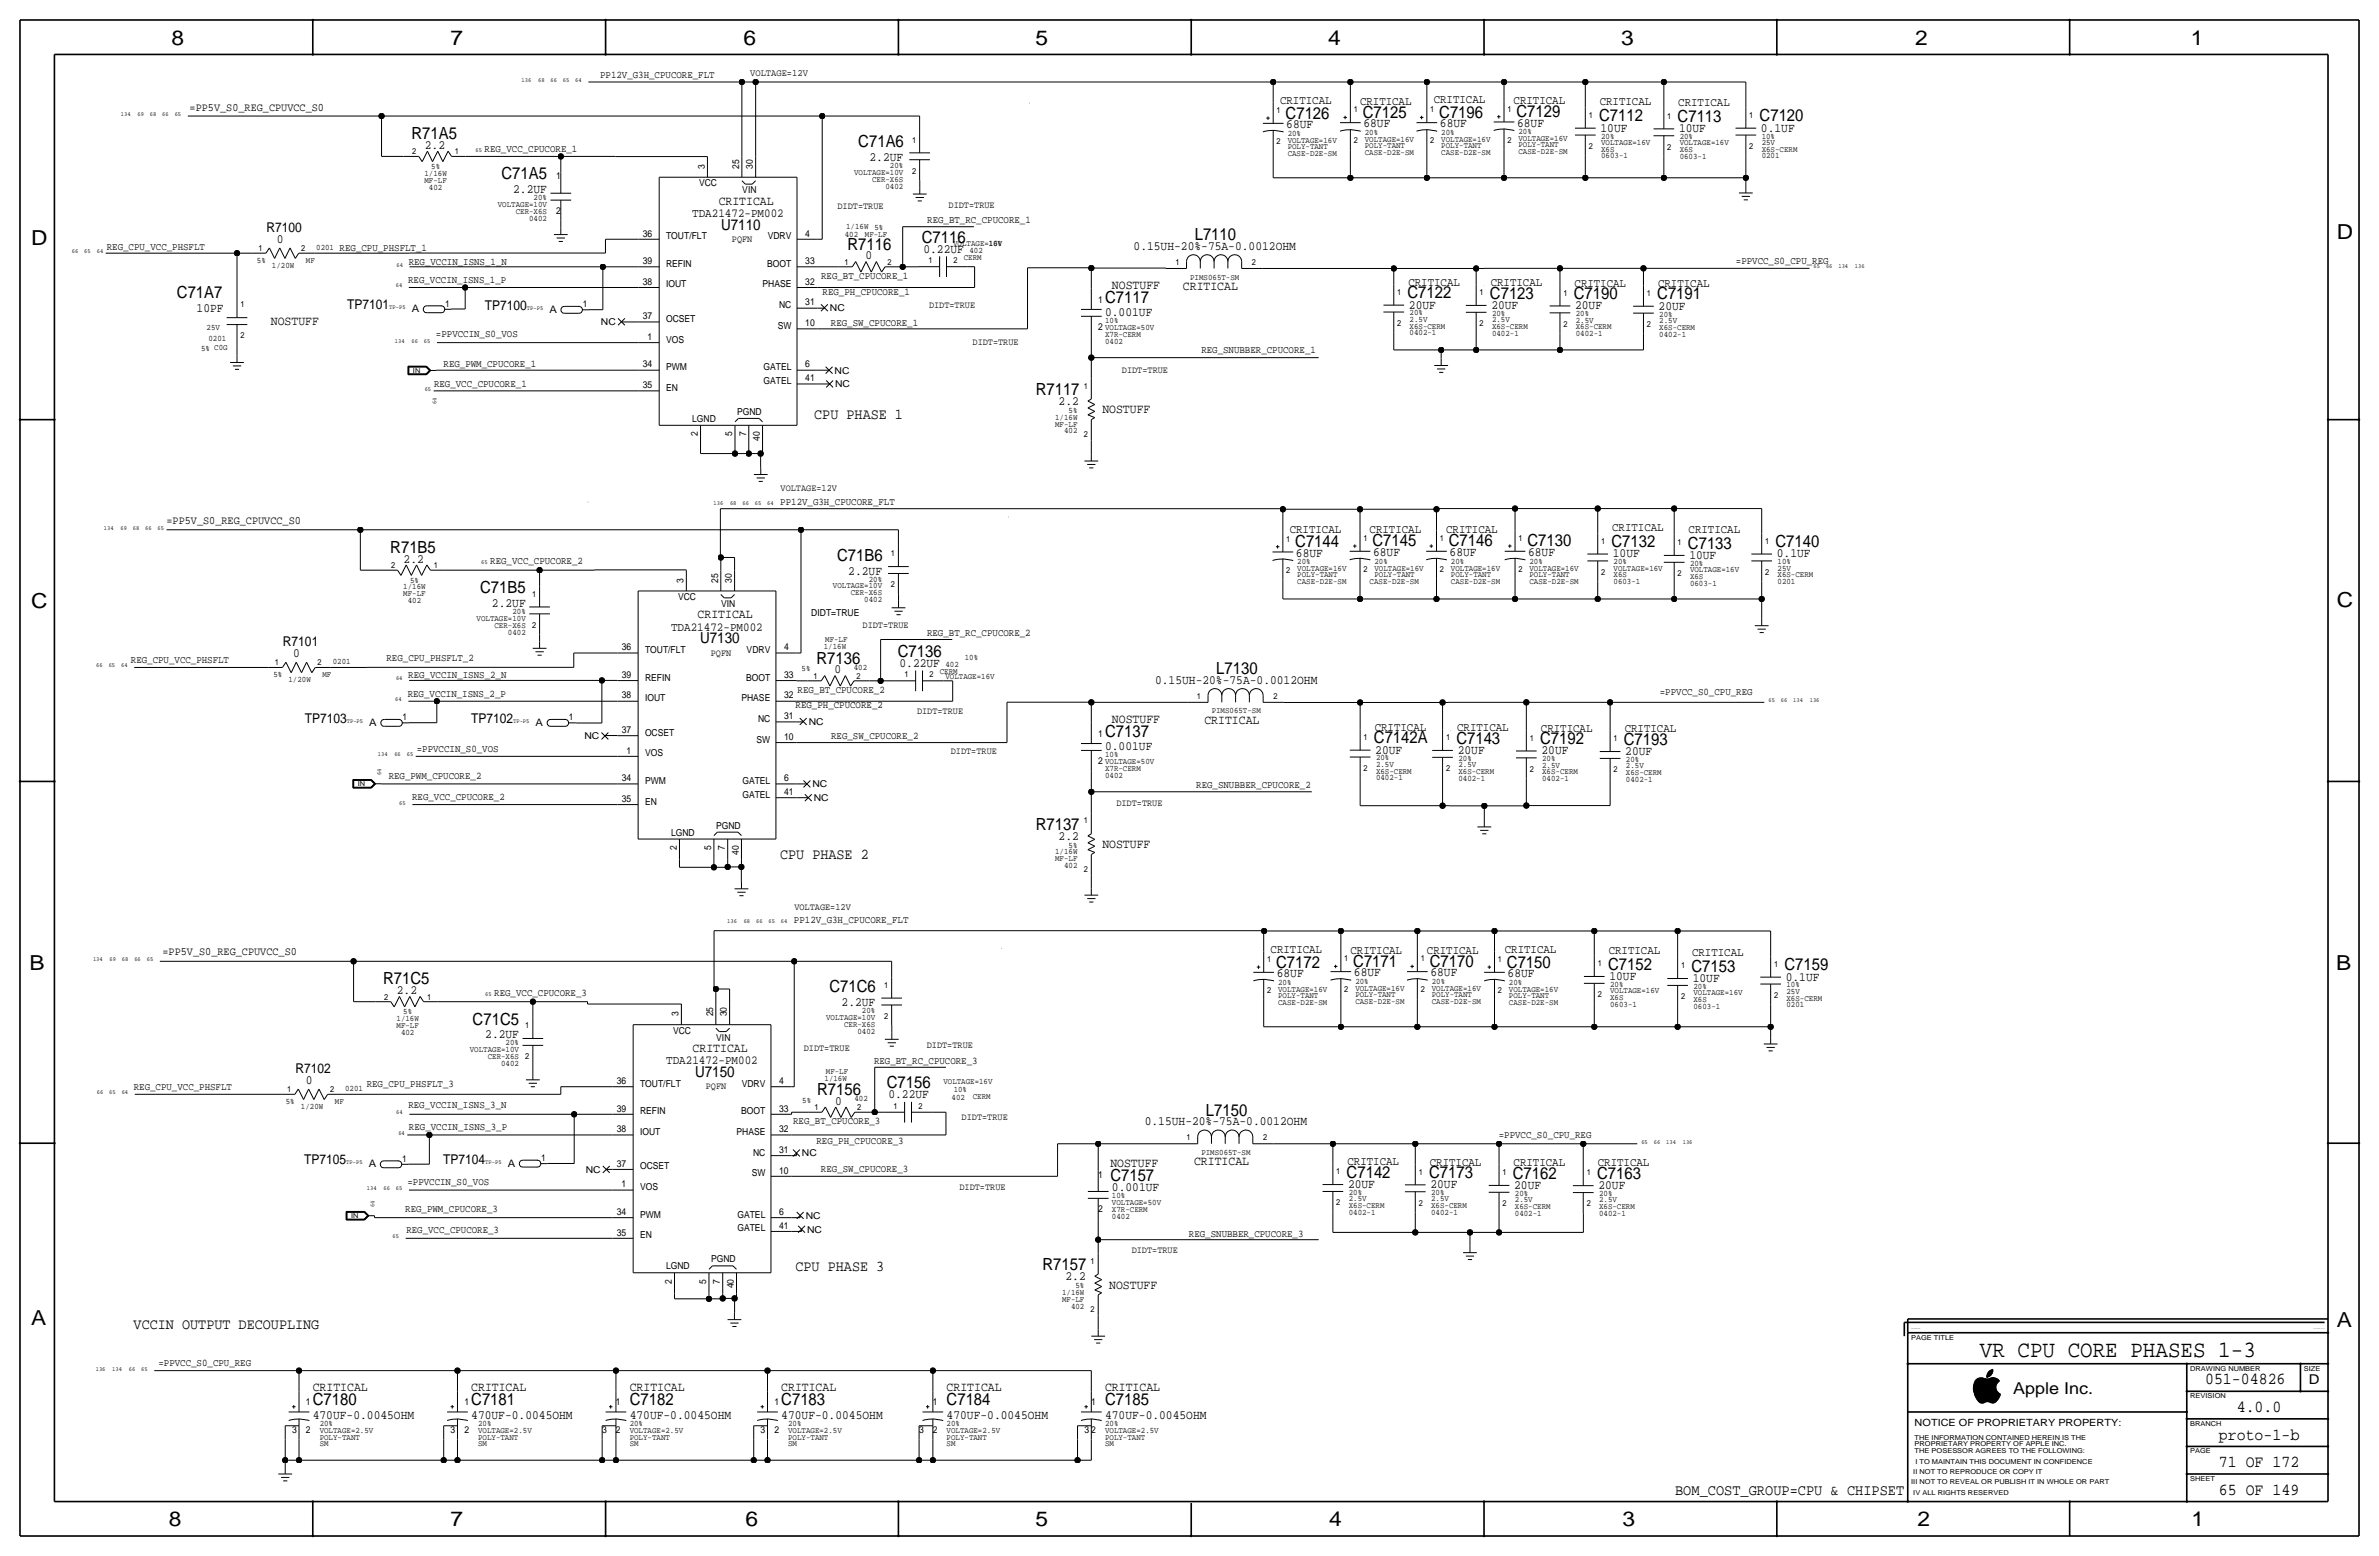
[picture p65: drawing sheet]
<svg xmlns="http://www.w3.org/2000/svg" width="877mm" height="574mm" viewBox="0 0 877 574" stroke-linecap="round" stroke-linejoin="round" font-family="sans-serif">
<defs><g id="words">
<text font-size="8.6" x="729.9" y="500.1">VR CPU CORE PHASES 1-3</text>
<g font-size="7.6">
<text x="63.2" y="16.5">8</text>
<text x="166.1" y="16.5">7</text>
<text x="274.1" y="16.5">6</text>
<text x="381.8" y="16.5">5</text>
<text x="489.7" y="16.5">4</text>
<text x="597.7" y="16.5">3</text>
<text x="706.1" y="16.5">2</text>
<text x="807.7" y="16.5">1</text>
<text x="861.6" y="88.1">D</text>
<text x="11.4" y="90.4">D</text>
<text x="11.4" y="224.3">C</text>
<text x="861.6" y="223.8">C</text>
<text x="10.9" y="357.6">B</text>
<text x="861.3" y="357.4">B</text>
<text x="11.4" y="488.4">A</text>
<text x="861.6" y="489.2">A</text>
<text x="62.2" y="562.6">8</text>
<text x="166.1" y="562.6">7</text>
<text x="274.8" y="562.6">6</text>
<text x="381.8" y="562.6">5</text>
<text x="490" y="562.6">4</text>
<text x="598.2" y="562.6">3</text>
<text x="706.9" y="562.6">2</text>
<text x="808" y="562.6">1</text>
</g>
<g font-size="6.2">
<text x="474" y="43.7">C7126</text>
<text x="502.4" y="43.4">C7125</text>
<text x="530.6" y="43.4">C7196</text>
<text x="559.1" y="43.2">C7129</text>
<text x="589.5" y="44.7">C7112</text>
<text x="618.5" y="45">C7113</text>
<text x="648.7" y="44.7">C7120</text>
<text x="151.7" y="51.3">R71A5</text>
<text x="316.4" y="54.2">C71A6</text>
<text x="184.9" y="66.1">C71A5</text>
<text x="339.8" y="89.4">C7116</text>
<text x="440.5" y="88.5">L7110</text>
<text x="312.4" y="92">R7116</text>
<text x="65.2" y="109.9">C71A7</text>
<text x="407.4" y="111.5">C7117</text>
<text x="518.9" y="109.9">C7122</text>
<text x="549.3" y="110">C7123</text>
<text x="580.2" y="110.2">C7190</text>
<text x="611" y="110.3">C7191</text>
<text x="381.8" y="145.5">R7117</text>
<text x="143.9" y="203.8">R71B5</text>
<text x="477.5" y="201.7">C7144</text>
<text x="506" y="201.4">C7145</text>
<text x="534.2" y="201.4">C7146</text>
<text x="563.1" y="201.4">C7130</text>
<text x="594.1" y="201.7">C7132</text>
<text x="622.3" y="202.2">C7133</text>
<text x="654.6" y="201.7">C7140</text>
<text x="308.6" y="206.7">C71B6</text>
<text x="177" y="218.6">C71B5</text>
<text x="301" y="244.6">R7136</text>
<text x="331" y="242.1">C7136</text>
<text x="448.4" y="248.5">L7130</text>
<text x="407.4" y="271.5">C7137</text>
<text x="506.5" y="274">C7142A</text>
<text x="536.9" y="274.1">C7143</text>
<text x="567.8" y="274.3">C7192</text>
<text x="598.7" y="274.5">C7193</text>
<text x="381.8" y="305.8">R7137</text>
<text x="470.5" y="356.6">C7172</text>
<text x="498.9" y="356.4">C7171</text>
<text x="527.1" y="356.4">C7170</text>
<text x="555.5" y="356.6">C7150</text>
<text x="592.8" y="357.4">C7152</text>
<text x="623.6" y="358.1">C7153</text>
<text x="657.9" y="357.6">C7159</text>
<text x="141.3" y="362.9">R71C5</text>
<text x="305.8" y="365.7">C71C6</text>
<text x="174.3" y="377.7">C71C5</text>
<text x="326.9" y="401.1">C7156</text>
<text x="301.3" y="403.6">R7156</text>
<text x="444.6" y="411.2">L7150</text>
<text x="409.3" y="435.2">C7157</text>
<text x="496.5" y="434.1">C7142</text>
<text x="526.8" y="434.2">C7173</text>
<text x="557.7" y="434.4">C7162</text>
<text x="588.8" y="434.5">C7163</text>
<text x="384.4" y="468.1">R7157</text>
<text x="812.9" y="510.3">051-04826</text>
<text x="115.3" y="517.9">C7180</text>
<text x="173.7" y="517.9">C7181</text>
<text x="232.2" y="517.9">C7182</text>
<text x="288" y="517.9">C7183</text>
<text x="349" y="517.9">C7184</text>
<text x="407.4" y="517.9">C7185</text>
<text x="824.6" y="520.4">4.0.0</text>
<text x="818" y="530.6">proto-1-b</text>
<text x="818" y="540.8">71 OF 172</text>
<text x="818" y="550.9">65 OF 149</text>
</g>
<text font-size="6" x="742.1" y="513.9">Apple Inc.</text>
<g font-size="5.6">
<text x="265.8" y="84.7">U7110</text>
<text x="300.2" y="154.5">CPU PHASE 1</text>
<text x="258.1" y="237.2">U7130</text>
<text x="287.6" y="316.5">CPU PHASE 2</text>
<text x="256.2" y="397.1">U7150</text>
<text x="293.3" y="468.6">CPU PHASE 3</text>
<text x="49.3" y="490">VCCIN OUTPUT DECOUPLING</text>
<text x="617.6" y="550.9">BOM_COST_GROUP=CPU &amp; CHIPSET</text>
</g>
<g font-size="5">
<text x="98.2" y="85.5">R7100</text>
<text x="128" y="114">TP7101</text>
<text x="178.8" y="114.2">TP7100</text>
<text x="104.3" y="238.3">R7101</text>
<text x="112.4" y="266.4">TP7103</text>
<text x="173.7" y="266.4">TP7102</text>
<text x="108.9" y="395.6">R7102</text>
<text x="112.2" y="429.2">TP7105</text>
<text x="163.4" y="428.9">TP7104</text>
<text x="851.2" y="510.3">D</text>
</g>
<g font-size="4.7">
<text x="474.2" y="47.2">68UF</text>
<text x="502.7" y="47">68UF</text>
<text x="530.9" y="47">68UF</text>
<text x="559.3" y="46.7">68UF</text>
<text x="590" y="48.5">10UF</text>
<text x="619" y="48.8">10UF</text>
<text x="649.2" y="48.5">0.1UF</text>
<text x="156.6" y="54.9">2.2</text>
<text x="320.6" y="59.3">2.2UF</text>
<text x="189.2" y="71.2">2.2UF</text>
<text x="265" y="75.4">CRITICAL</text>
<text x="102" y="89.5">0</text>
<text x="319" y="95.6">0</text>
<text x="340.4" y="93.2">0.22UF</text>
<text x="417.9" y="92.1">0.15UH-20%-75A-0.0012OHM</text>
<text x="410" y="106.4">NOSTUFF</text>
<text x="436.1" y="106.8">CRITICAL</text>
<text x="519.4" y="113.7">20UF</text>
<text x="549.8" y="113.8">20UF</text>
<text x="72.5" y="115">10PF</text>
<text x="99.9" y="119.6">NOSTUFF</text>
<text x="407.4" y="116.6">0.001UF</text>
<text x="580.7" y="114">20UF</text>
<text x="611.5" y="114.1">20UF</text>
<text x="390.3" y="149.4">2.2</text>
<text x="406.4" y="152.4">NOSTUFF</text>
<text x="148.8" y="207.4">2.2</text>
<text x="477.8" y="205.2">68UF</text>
<text x="506.2" y="205">68UF</text>
<text x="534.4" y="205">68UF</text>
<text x="563.4" y="205">68UF</text>
<text x="594.6" y="205.5">10UF</text>
<text x="622.8" y="206">10UF</text>
<text x="655.1" y="205.5">0.1UF</text>
<text x="312.7" y="211.8">2.2UF</text>
<text x="181.4" y="223.7">2.2UF</text>
<text x="257.2" y="227.9">CRITICAL</text>
<text x="108.1" y="242.2">0</text>
<text x="331.6" y="245.9">0.22UF</text>
<text x="307.6" y="248.2">0</text>
<text x="425.8" y="252">0.15UH-20%-75A-0.0012OHM</text>
<text x="410" y="266.4">NOSTUFF</text>
<text x="444" y="266.8">CRITICAL</text>
<text x="407.4" y="276.6">0.001UF</text>
<text x="507" y="277.8">20UF</text>
<text x="537.4" y="277.9">20UF</text>
<text x="568.3" y="278.1">20UF</text>
<text x="599.2" y="278.3">20UF</text>
<text x="390.3" y="309.6">2.2</text>
<text x="406.4" y="312.7">NOSTUFF</text>
<text x="499.2" y="359.9">68UF</text>
<text x="527.4" y="359.9">68UF</text>
<text x="470.7" y="360.2">68UF</text>
<text x="555.8" y="360.2">68UF</text>
<text x="593.3" y="361.2">10UF</text>
<text x="624.1" y="362">10UF</text>
<text x="658.4" y="361.4">0.1UF</text>
<text x="146.3" y="366.4">2.2</text>
<text x="310.3" y="370.9">2.2UF</text>
<text x="178.9" y="382.8">2.2UF</text>
<text x="255.4" y="387.8">CRITICAL</text>
<text x="112.7" y="399.5">0</text>
<text x="307.9" y="407.2">0</text>
<text x="327.5" y="404.9">0.22UF</text>
<text x="422" y="414.7">0.15UH-20%-75A-0.0012OHM</text>
<text x="409.3" y="430.2">NOSTUFF</text>
<text x="440.2" y="429.5">CRITICAL</text>
<text x="497" y="437.9">20UF</text>
<text x="527.4" y="438">20UF</text>
<text x="410" y="439.2">0.001UF</text>
<text x="558.2" y="438.2">20UF</text>
<text x="589.3" y="438.3">20UF</text>
<text x="392.8" y="471.9">2.2</text>
<text x="408.9" y="475">NOSTUFF</text>
<text x="115.3" y="512.8">CRITICAL</text>
<text x="173.7" y="512.8">CRITICAL</text>
<text x="232.2" y="512.8">CRITICAL</text>
<text x="288" y="512.8">CRITICAL</text>
<text x="349" y="512.8">CRITICAL</text>
<text x="407.4" y="512.8">CRITICAL</text>
<text x="115.3" y="523">470UF-0.0045OHM</text>
<text x="173.7" y="523">470UF-0.0045OHM</text>
<text x="232.2" y="523">470UF-0.0045OHM</text>
<text x="288" y="523">470UF-0.0045OHM</text>
<text x="349" y="523">470UF-0.0045OHM</text>
<text x="407.4" y="523">470UF-0.0045OHM</text>
</g>
<g font-size="4.5">
<text x="255.2" y="79.9">TDA21472-PM002</text>
<text x="247.4" y="232.4">TDA21472-PM002</text>
<text x="245.6" y="392.3">TDA21472-PM002</text>
</g>
<g font-size="4.4">
<text x="471.9" y="38.4">CRITICAL</text>
<text x="501.4" y="38.6">CRITICAL</text>
<text x="528.6" y="38.1">CRITICAL</text>
<text x="558" y="38.4">CRITICAL</text>
<text x="589.8" y="38.9">CRITICAL</text>
<text x="618.7" y="39.1">CRITICAL</text>
<text x="519.2" y="105.4">CRITICAL</text>
<text x="549.6" y="105.5">CRITICAL</text>
<text x="580.5" y="105.7">CRITICAL</text>
<text x="611.3" y="105.8">CRITICAL</text>
<text x="475.5" y="196.3">CRITICAL</text>
<text x="505" y="196.6">CRITICAL</text>
<text x="533.1" y="196.6">CRITICAL</text>
<text x="594.4" y="195.8">CRITICAL</text>
<text x="622.6" y="196.3">CRITICAL</text>
<text x="506.8" y="269.4">CRITICAL</text>
<text x="537.2" y="269.5">CRITICAL</text>
<text x="568.1" y="269.7">CRITICAL</text>
<text x="599" y="269.9">CRITICAL</text>
<text x="468.4" y="351.3">CRITICAL</text>
<text x="497.9" y="351.5">CRITICAL</text>
<text x="526.1" y="351.5">CRITICAL</text>
<text x="554.8" y="351.3">CRITICAL</text>
<text x="593.1" y="351.5">CRITICAL</text>
<text x="623.8" y="352.3">CRITICAL</text>
<text x="496.8" y="429.5">CRITICAL</text>
<text x="527.2" y="429.6">CRITICAL</text>
<text x="558" y="429.8">CRITICAL</text>
<text x="589.1" y="429.9">CRITICAL</text>
</g>
<g font-size="4.2">
<text x="69.9" y="40.7">=PP5V_S0_REG_CPUVCC_S0</text>
<text x="61.4" y="193.1">=PP5V_S0_REG_CPUVCC_S0</text>
<text x="59.9" y="352">=PP5V_S0_REG_CPUVCC_S0</text>
</g>
<g font-size="3.8">
<text x="221.2" y="28.7">PP12V_G3H_CPUCORE_FLT</text>
<text x="178.7" y="56">REG_VCC_CPUCORE_1</text>
<text x="341.8" y="82.3">REG_BT_RC_CPUCORE_1</text>
<text x="39.4" y="92.3">REG_CPU_VCC_PHSFLT</text>
<text x="125.2" y="92.4">REG_CPU_PHSFLT_1</text>
<text x="150.7" y="97.5">REG_VCCIN_ISNS_1_N</text>
<text x="640" y="97.2">=PPVCC_S0_CPU_REG</text>
<text x="150.5" y="104.5">REG_VCCIN_ISNS_1_P</text>
<text x="302.7" y="103">REG_BT_CPUCORE_1</text>
<text x="303.3" y="108.7">REG_PH_CPUCORE_1</text>
<text x="151.8" y="115.1">A</text>
<text x="202.5" y="115.3">A</text>
<text x="160.7" y="124.3">=PPVCCIN_S0_VOS</text>
<text x="306.3" y="120.1">REG_SW_CPUCORE_1</text>
<text x="442.9" y="130">REG_SNUBBER_CPUCORE_1</text>
<text x="163.5" y="135.1">REG_PWM_CPUCORE_1</text>
<text x="160" y="142.6">REG_VCC_CPUCORE_1</text>
<text x="287.7" y="186.2">PP12V_G3H_CPUCORE_FLT</text>
<text x="180.7" y="207.8">REG_VCC_CPUCORE_2</text>
<text x="341.8" y="234.3">REG_BT_RC_CPUCORE_2</text>
<text x="48.3" y="244.4">REG_CPU_VCC_PHSFLT</text>
<text x="142.5" y="243.7">REG_CPU_PHSFLT_2</text>
<text x="150.5" y="249.8">REG_VCCIN_ISNS_2_N</text>
<text x="150.3" y="256.9">REG_VCCIN_ISNS_2_P</text>
<text x="294" y="255.6">REG_BT_CPUCORE_2</text>
<text x="611.9" y="256.1">=PPVCC_S0_CPU_REG</text>
<text x="293.3" y="261">REG_PH_CPUCORE_2</text>
<text x="136.1" y="267.5">A</text>
<text x="197.5" y="267.5">A</text>
<text x="306.4" y="272.4">REG_SW_CPUCORE_2</text>
<text x="153.7" y="277.2">=PPVCCIN_S0_VOS</text>
<text x="143.3" y="287.3">REG_PWM_CPUCORE_2</text>
<text x="441" y="290.5">REG_SNUBBER_CPUCORE_2</text>
<text x="151.9" y="294.8">REG_VCC_CPUCORE_2</text>
<text x="292.7" y="340.3">PP12V_G3H_CPUCORE_FLT</text>
<text x="182.2" y="367.3">REG_VCC_CPUCORE_3</text>
<text x="322.2" y="392.2">REG_BT_RC_CPUCORE_3</text>
<text x="49.3" y="401.9">REG_CPU_VCC_PHSFLT</text>
<text x="135.2" y="400.8">REG_CPU_PHSFLT_3</text>
<text x="150.6" y="408.6">REG_VCCIN_ISNS_3_N</text>
<text x="150.8" y="416.4">REG_VCCIN_ISNS_3_P</text>
<text x="292.4" y="414.3">REG_BT_CPUCORE_3</text>
<text x="552.6" y="419.6">=PPVCC_S0_CPU_REG</text>
<text x="301" y="421.7">REG_PH_CPUCORE_3</text>
<text x="135.9" y="430.2">A</text>
<text x="187.2" y="430">A</text>
<text x="150.2" y="436.8">=PPVCCIN_S0_VOS</text>
<text x="302.7" y="432.1">REG_SW_CPUCORE_3</text>
<text x="149.4" y="446.9">REG_PWM_CPUCORE_3</text>
<text x="149.8" y="454.4">REG_VCC_CPUCORE_3</text>
<text x="438.3" y="456">REG_SNUBBER_CPUCORE_3</text>
<text x="58.4" y="503.7">=PPVCC_S0_CPU_REG</text>
</g>
<text font-size="3.7" x="705.9" y="525.5">NOTICE OF PROPRIETARY PROPERTY:</text>
<text font-size="3.6" x="276.6" y="27.9">VOLTAGE=12V</text>
<g font-size="3.5">
<text x="259.8" y="62.3" transform="rotate(-90 259.8 62.3)">3</text>
<text x="272.5" y="62.3" transform="rotate(-90 272.5 62.3)">25</text>
<text x="277.6" y="62.3" transform="rotate(-90 277.6 62.3)">30</text>
<text x="205" y="66.1">1</text>
<text x="257.7" y="68.6">VCC</text>
<text x="273.7" y="71.2">VIN</text>
<text x="308.8" y="77">DIDT=TRUE</text>
<text x="349.7" y="76.6">DIDT=TRUE</text>
<text x="205" y="78.8">2</text>
<text x="237" y="87.2">36</text>
<text x="245.6" y="88.2">TOUT/FLT</text>
<text x="269.8" y="89.2">PQFN</text>
<text x="283" y="88.2">VDRV</text>
<text x="296.9" y="87.2">4</text>
<text x="237" y="97.3">39</text>
<text x="245.6" y="98.3">REFIN</text>
<text x="282.9" y="98.3">BOOT</text>
<text x="296.9" y="97.3">33</text>
<text x="237" y="105">38</text>
<text x="245.6" y="106">IOUT</text>
<text x="281.1" y="106">PHASE</text>
<text x="296.9" y="105">32</text>
<text x="164.1" y="113">1</text>
<text x="214.8" y="113.2">1</text>
<text x="287.2" y="113.6">NC</text>
<text x="296.9" y="112.6">31</text>
<text x="342.5" y="113.5">DIDT=TRUE</text>
<text x="404.9" y="111.5">1</text>
<text x="221.6" y="119.9">NC</text>
<text x="237" y="117.7">37</text>
<text x="245.6" y="118.7">OCSET</text>
<text x="306" y="114.7">NC</text>
<text x="238.7" y="125.3">1</text>
<text x="286.7" y="121.2">SW</text>
<text x="296.9" y="120.2">10</text>
<text x="404.9" y="121.7">2</text>
<text x="245.6" y="126.3">VOS</text>
<text x="358.5" y="127.2">DIDT=TRUE</text>
<text x="237" y="135.4">34</text>
<text x="245.6" y="136.4">PWM</text>
<text x="281.5" y="136.4">GATEL</text>
<text x="296.9" y="135.4">6</text>
<text x="307.7" y="137.7">NC</text>
<text x="413.6" y="137.6">DIDT=TRUE</text>
<text x="237" y="143.1">35</text>
<text x="281.5" y="141.5">GATEL</text>
<text x="296.9" y="140.5">41</text>
<text x="307.9" y="142.8">NC</text>
<text x="245.6" y="144.1">EN</text>
<text x="255.2" y="155.5">LGND</text>
<text x="271.7" y="153">PGND</text>
<text x="257.3" y="160.8" transform="rotate(-90 257.3 160.8)">2</text>
<text x="270" y="160.8" transform="rotate(-90 270 160.8)">5</text>
<text x="275" y="160.8" transform="rotate(-90 275 160.8)">7</text>
<text x="280.1" y="162.6" transform="rotate(-90 280.1 162.6)">40</text>
<text x="287.8" y="181.1">VOLTAGE=12V</text>
<text x="252" y="214.8" transform="rotate(-90 252 214.8)">3</text>
<text x="264.7" y="214.8" transform="rotate(-90 264.7 214.8)">25</text>
<text x="269.8" y="214.8" transform="rotate(-90 269.8 214.8)">30</text>
<text x="250" y="221.1">VCC</text>
<text x="265.9" y="223.7">VIN</text>
<text x="299.1" y="227.2">DIDT=TRUE</text>
<text x="318" y="231.6">DIDT=TRUE</text>
<text x="229.2" y="239.7">36</text>
<text x="289.1" y="239.7">4</text>
<text x="237.8" y="240.7">TOUT/FLT</text>
<text x="262.1" y="241.7">PQFN</text>
<text x="275.3" y="240.7">VDRV</text>
<text x="229.2" y="249.8">39</text>
<text x="237.8" y="250.9">REFIN</text>
<text x="275.1" y="250.9">BOOT</text>
<text x="289.1" y="249.8">33</text>
<text x="229.2" y="257.5">38</text>
<text x="289.1" y="257.5">32</text>
<text x="237.8" y="258.5">IOUT</text>
<text x="273.3" y="258.5">PHASE</text>
<text x="338.1" y="263.3">DIDT=TRUE</text>
<text x="148.4" y="265.4">1</text>
<text x="209.8" y="265.4">1</text>
<text x="279.5" y="266.1">NC</text>
<text x="289.1" y="265.1">31</text>
<text x="298.1" y="267.2">NC</text>
<text x="215.5" y="272.5">NC</text>
<text x="229.2" y="270.2">37</text>
<text x="237.8" y="271.2">OCSET</text>
<text x="278.9" y="273.7">SW</text>
<text x="289.1" y="272.7">10</text>
<text x="404.9" y="271.5">1</text>
<text x="231" y="277.8">1</text>
<text x="237.8" y="278.8">VOS</text>
<text x="350.5" y="277.8">DIDT=TRUE</text>
<text x="404.9" y="281.7">2</text>
<text x="229.2" y="287.9">34</text>
<text x="289.1" y="287.9">6</text>
<text x="237.8" y="289">PWM</text>
<text x="273.7" y="289">GATEL</text>
<text x="289.1" y="293">41</text>
<text x="299.5" y="290.2">NC</text>
<text x="229.2" y="295.6">35</text>
<text x="237.8" y="296.6">EN</text>
<text x="273.7" y="294">GATEL</text>
<text x="300" y="295.3">NC</text>
<text x="411.6" y="297.1">DIDT=TRUE</text>
<text x="264" y="305.5">PGND</text>
<text x="247.4" y="308">LGND</text>
<text x="249.5" y="313.3" transform="rotate(-90 249.5 313.3)">2</text>
<text x="262.2" y="313.3" transform="rotate(-90 262.2 313.3)">5</text>
<text x="267.3" y="313.3" transform="rotate(-90 267.3 313.3)">7</text>
<text x="272.3" y="315.1" transform="rotate(-90 272.3 315.1)">40</text>
<text x="292.9" y="335.3">VOLTAGE=12V</text>
<text x="250.2" y="374.6" transform="rotate(-90 250.2 374.6)">3</text>
<text x="262.9" y="374.6" transform="rotate(-90 262.9 374.6)">25</text>
<text x="268" y="374.6" transform="rotate(-90 268 374.6)">30</text>
<text x="248.1" y="381">VCC</text>
<text x="264.1" y="383.5">VIN</text>
<text x="296.3" y="387.5">DIDT=TRUE</text>
<text x="341.7" y="386.3">DIDT=TRUE</text>
<text x="227.4" y="399.5">36</text>
<text x="236" y="400.6">TOUT/FLT</text>
<text x="260.2" y="401.5">PQFN</text>
<text x="273.4" y="400.6">VDRV</text>
<text x="287.3" y="399.5">4</text>
<text x="227.4" y="409.7">39</text>
<text x="236" y="410.7">REFIN</text>
<text x="273.3" y="410.7">BOOT</text>
<text x="287.3" y="409.7">33</text>
<text x="354.5" y="412.8">DIDT=TRUE</text>
<text x="227.4" y="417.3">38</text>
<text x="236" y="418.3">IOUT</text>
<text x="271.5" y="418.3">PHASE</text>
<text x="287.3" y="417.3">32</text>
<text x="277.6" y="426">NC</text>
<text x="287.3" y="424.9">31</text>
<text x="148.2" y="428.1">1</text>
<text x="199.5" y="427.9">1</text>
<text x="227.4" y="430">37</text>
<text x="236" y="431">OCSET</text>
<text x="295.7" y="426.3">NC</text>
<text x="216" y="432.3">NC</text>
<text x="229.1" y="437.6">1</text>
<text x="277.1" y="433.6">SW</text>
<text x="287.3" y="432.6">10</text>
<text x="404.9" y="434.1">1</text>
<text x="236" y="438.7">VOS</text>
<text x="353.7" y="438.5">DIDT=TRUE</text>
<text x="227.4" y="447.8">34</text>
<text x="236" y="448.8">PWM</text>
<text x="271.9" y="448.8">GATEL</text>
<text x="287.3" y="447.8">6</text>
<text x="297" y="449.3">NC</text>
<text x="404.9" y="446.8">2</text>
<text x="227.4" y="455.4">35</text>
<text x="271.9" y="453.9">GATEL</text>
<text x="287.3" y="452.9">41</text>
<text x="297.5" y="454.4">NC</text>
<text x="236" y="456.4">EN</text>
<text x="417.2" y="461.8">DIDT=TRUE</text>
<text x="245.6" y="467.9">LGND</text>
<text x="262.1" y="465.3">PGND</text>
<text x="247.6" y="473.2" transform="rotate(-90 247.6 473.2)">2</text>
<text x="260.3" y="473.2" transform="rotate(-90 260.3 473.2)">5</text>
<text x="265.4" y="473.2" transform="rotate(-90 265.4 473.2)">7</text>
<text x="270.5" y="474.9" transform="rotate(-90 270.5 474.9)">40</text>
<text x="112.8" y="517.9">1</text>
<text x="171.2" y="517.9">1</text>
<text x="227.1" y="517.9">1</text>
<text x="285.5" y="517.9">1</text>
<text x="343.9" y="517.9">1</text>
<text x="402.3" y="517.9">1</text>
<text x="107.7" y="528.1">3</text>
<text x="112.8" y="528.1">2</text>
<text x="166.1" y="528.1">3</text>
<text x="171.2" y="528.1">2</text>
<text x="222" y="528.1">3</text>
<text x="227.1" y="528.1">2</text>
<text x="280.4" y="528.1">3</text>
<text x="285.5" y="528.1">2</text>
<text x="338.8" y="528.1">3</text>
<text x="343.9" y="528.1">2</text>
<text x="399.8" y="528.1">3</text>
<text x="402.3" y="528.1">2</text>
</g>
<g font-size="3.1">
<text x="470.7" y="41.7">1</text>
<text x="499.1" y="41.4">1</text>
<text x="527.3" y="41.4">1</text>
<text x="555.8" y="41.1">1</text>
<text x="585.7" y="43.4">1</text>
<text x="614.7" y="43.7">1</text>
<text x="644.9" y="43.4">1</text>
<text x="336.2" y="52.5">1</text>
<text x="470.7" y="53.1">2</text>
<text x="474.7" y="50">20%</text>
<text x="474.7" y="52.6">VOLTAGE=16V</text>
<text x="499.1" y="52.8">2</text>
<text x="503.2" y="52.3">VOLTAGE=16V</text>
<text x="503.2" y="49.8">20%</text>
<text x="527.3" y="52.8">2</text>
<text x="531.4" y="52.3">VOLTAGE=16V</text>
<text x="531.4" y="49.8">20%</text>
<text x="555.8" y="52.6">2</text>
<text x="559.8" y="49.5">20%</text>
<text x="559.8" y="52.1">VOLTAGE=16V</text>
<text x="590.3" y="53.3">VOLTAGE=16V</text>
<text x="590.3" y="51.1">20%</text>
<text x="619.3" y="51.3">20%</text>
<text x="619.3" y="53.6">VOLTAGE=16V</text>
<text x="649.5" y="53.3">25V</text>
<text x="649.5" y="51.1">10%</text>
<text x="152" y="56.9">2</text>
<text x="167.7" y="56.9">1</text>
<text x="474.7" y="54.9">POLY-TANT</text>
<text x="474.7" y="57.4">CASE-D2E-SM</text>
<text x="503.2" y="54.6">POLY-TANT</text>
<text x="503.2" y="57.2">CASE-D2E-SM</text>
<text x="531.4" y="54.6">POLY-TANT</text>
<text x="531.4" y="57.2">CASE-D2E-SM</text>
<text x="559.8" y="56.9">CASE-D2E-SM</text>
<text x="559.8" y="54.4">POLY-TANT</text>
<text x="585.7" y="54.9">2</text>
<text x="590.3" y="58.4">0603-1</text>
<text x="590.3" y="55.9">X6S</text>
<text x="614.7" y="55.1">2</text>
<text x="619.3" y="56.1">X6S</text>
<text x="619.3" y="58.7">0603-1</text>
<text x="644.9" y="54.9">2</text>
<text x="649.5" y="55.9">X6S-CERM</text>
<text x="649.5" y="58.4">0201</text>
<text x="156.5" y="64.8">1/16W</text>
<text x="159" y="62.2">5%</text>
<text x="314.9" y="64.4">VOLTAGE=10V</text>
<text x="328.1" y="61.9">20%</text>
<text x="336.2" y="64">2</text>
<text x="156.5" y="67.3">MF-LF</text>
<text x="158.2" y="69.9">402</text>
<text x="321.5" y="67">CER-X6S</text>
<text x="326.4" y="69.5">0402</text>
<text x="183.5" y="76.3">VOLTAGE=10V</text>
<text x="196.7" y="73.8">20%</text>
<text x="190.1" y="78.8">CER-X6S</text>
<text x="195.1" y="81.4">0402</text>
<text x="311.5" y="87.2">402</text>
<text x="312" y="84.6">1/16W</text>
<text x="318.9" y="87.2">MF-LF</text>
<text x="322.4" y="84.6">5%</text>
<text x="95.2" y="92.6">1</text>
<text x="111" y="92.6">2</text>
<text x="116.6" y="92.2">0201</text>
<text x="351.4" y="90.7">VOLTAGE=16V</text>
<text x="355.3" y="95.7">CERM</text>
<text x="357.4" y="93.4">402</text>
<text x="364.5" y="90.7">10%</text>
<text x="94.7" y="97">5%</text>
<text x="100.3" y="98.8">1/20W</text>
<text x="112.8" y="96.9">MF</text>
<text x="311.4" y="97.6">1</text>
<text x="327.2" y="97.6">2</text>
<text x="342.3" y="97">1</text>
<text x="351.5" y="97">2</text>
<text x="433.4" y="97.7">1</text>
<text x="461.6" y="97.7">2</text>
<text x="438.8" y="103">PIMS065T-SM</text>
<text x="88.6" y="113.3">1</text>
<text x="515.1" y="108.7">1</text>
<text x="545.5" y="108.8">1</text>
<text x="576.4" y="109">1</text>
<text x="607.2" y="109.1">1</text>
<text x="407.4" y="119.1">10%</text>
<text x="519.7" y="116.3">20%</text>
<text x="519.7" y="118.6">2.5V</text>
<text x="550.1" y="118.7">2.5V</text>
<text x="550.1" y="116.4">20%</text>
<text x="580.9" y="118.9">2.5V</text>
<text x="580.9" y="116.6">20%</text>
<text x="611.7" y="119">2.5V</text>
<text x="611.7" y="116.7">20%</text>
<text x="76.1" y="121.8">25V</text>
<text x="76.9" y="125.6">0201</text>
<text x="88.6" y="124.7">2</text>
<text x="407.4" y="121.7">VOLTAGE=50V</text>
<text x="407.4" y="124.2">X7R-CERM</text>
<text x="515.1" y="120.1">2</text>
<text x="519.7" y="121.1">X6S-CERM</text>
<text x="519.7" y="123.6">0402-1</text>
<text x="545.5" y="120.2">2</text>
<text x="550.1" y="121.2">X6S-CERM</text>
<text x="550.1" y="123.7">0402-1</text>
<text x="576.4" y="120.4">2</text>
<text x="580.9" y="124">0402-1</text>
<text x="580.9" y="121.4">X6S-CERM</text>
<text x="607.2" y="120.5">2</text>
<text x="611.7" y="124.1">0402-1</text>
<text x="611.7" y="121.5">X6S-CERM</text>
<text x="74.2" y="129.3">5% C0G</text>
<text x="407.4" y="126.7">0402</text>
<text x="399.5" y="143.3">1</text>
<text x="389" y="154.7">1/16W</text>
<text x="394" y="152.1">5%</text>
<text x="389" y="157.2">MF-LF</text>
<text x="392.3" y="159.8">402</text>
<text x="399.5" y="161">2</text>
<text x="474.2" y="199.6">1</text>
<text x="502.7" y="199.4">1</text>
<text x="530.9" y="199.4">1</text>
<text x="559.8" y="199.4">1</text>
<text x="590.3" y="200.4">1</text>
<text x="618.5" y="200.9">1</text>
<text x="650.7" y="200.4">1</text>
<text x="144.2" y="209.4">2</text>
<text x="159.9" y="209.4">1</text>
<text x="328.4" y="205">1</text>
<text x="478.3" y="208">20%</text>
<text x="506.7" y="207.8">20%</text>
<text x="534.9" y="207.8">20%</text>
<text x="563.9" y="207.8">20%</text>
<text x="594.9" y="208">20%</text>
<text x="623.1" y="208.5">20%</text>
<text x="655.3" y="208">10%</text>
<text x="151.2" y="214.7">5%</text>
<text x="320.3" y="214.4">20%</text>
<text x="474.2" y="211.1">2</text>
<text x="478.3" y="210.6">VOLTAGE=16V</text>
<text x="478.3" y="212.9">POLY-TANT</text>
<text x="478.3" y="215.4">CASE-D2E-SM</text>
<text x="502.7" y="210.8">2</text>
<text x="505" y="215.3">CASE-D2E-SM</text>
<text x="506.7" y="210.3">VOLTAGE=16V</text>
<text x="506.7" y="212.6">POLY-TANT</text>
<text x="530.9" y="210.8">2</text>
<text x="534.9" y="215.1">CASE-D2E-SM</text>
<text x="534.9" y="212.6">POLY-TANT</text>
<text x="534.9" y="210.3">VOLTAGE=16V</text>
<text x="559.8" y="210.8">2</text>
<text x="563.9" y="215.1">CASE-D2E-SM</text>
<text x="563.9" y="212.6">POLY-TANT</text>
<text x="563.9" y="210.3">VOLTAGE=16V</text>
<text x="590.3" y="211.8">2</text>
<text x="594.9" y="212.9">X6S</text>
<text x="594.9" y="215.4">0603-1</text>
<text x="594.9" y="210.3">VOLTAGE=16V</text>
<text x="618.5" y="212.3">2</text>
<text x="623.1" y="215.9">0603-1</text>
<text x="623.1" y="210.8">VOLTAGE=16V</text>
<text x="623.1" y="213.4">X6S</text>
<text x="650.7" y="211.8">2</text>
<text x="655.3" y="212.9">X6S-CERM</text>
<text x="655.3" y="215.4">0201</text>
<text x="655.3" y="210.3">25V</text>
<text x="148.7" y="217.3">1/16W</text>
<text x="148.7" y="219.8">MF-LF</text>
<text x="196.1" y="219.9">1</text>
<text x="307.1" y="216.9">VOLTAGE=10V</text>
<text x="313.7" y="219.5">CER-X6S</text>
<text x="318.6" y="222">0402</text>
<text x="328.4" y="216.5">2</text>
<text x="150.3" y="222.4">402</text>
<text x="188.9" y="226.3">20%</text>
<text x="175.7" y="228.8">VOLTAGE=10V</text>
<text x="182.3" y="231.3">CER-X6S</text>
<text x="187.3" y="233.9">0402</text>
<text x="196.1" y="231.3">2</text>
<text x="303.7" y="239.3">1/16W</text>
<text x="304.2" y="236.7">MF-LF</text>
<text x="101.3" y="245.3">1</text>
<text x="117.1" y="245.3">2</text>
<text x="122.7" y="244.9">0201</text>
<text x="355.7" y="243.3">10%</text>
<text x="100.8" y="249.7">5%</text>
<text x="106.4" y="251.5">1/20W</text>
<text x="118.9" y="249.6">MF</text>
<text x="295.5" y="247.4">5%</text>
<text x="300" y="250.2">1</text>
<text x="314.8" y="246.9">402</text>
<text x="315.7" y="250.2">2</text>
<text x="333.5" y="249.7">1</text>
<text x="342.6" y="249.7">2</text>
<text x="346.5" y="248.3">CERM</text>
<text x="348.6" y="246">402</text>
<text x="348.6" y="250.4">VOLTAGE=16V</text>
<text x="441.3" y="257.6">1</text>
<text x="469.5" y="257.6">2</text>
<text x="446.7" y="262.9">PIMS065T-SM</text>
<text x="502.7" y="272.7">1</text>
<text x="533.1" y="272.8">1</text>
<text x="564" y="273">1</text>
<text x="594.9" y="273.2">1</text>
<text x="407.4" y="279.1">10%</text>
<text x="407.4" y="281.7">VOLTAGE=50V</text>
<text x="507.3" y="280.3">20%</text>
<text x="537.7" y="280.4">20%</text>
<text x="568.6" y="280.6">20%</text>
<text x="599.4" y="280.8">20%</text>
<text x="407.4" y="286.8">0402</text>
<text x="407.4" y="284.2">X7R-CERM</text>
<text x="502.7" y="284.1">2</text>
<text x="507.3" y="287.7">0402-1</text>
<text x="507.3" y="285.1">X6S-CERM</text>
<text x="507.3" y="282.6">2.5V</text>
<text x="533.1" y="284.2">2</text>
<text x="537.7" y="285.2">X6S-CERM</text>
<text x="537.7" y="287.8">0402-1</text>
<text x="537.7" y="282.7">2.5V</text>
<text x="564" y="284.4">2</text>
<text x="568.6" y="282.9">2.5V</text>
<text x="568.6" y="285.4">X6S-CERM</text>
<text x="568.6" y="288">0402-1</text>
<text x="594.9" y="284.6">2</text>
<text x="599.4" y="285.6">X6S-CERM</text>
<text x="599.4" y="283.1">2.5V</text>
<text x="599.4" y="288.2">0402-1</text>
<text x="399.5" y="303.5">1</text>
<text x="389" y="317.5">MF-LF</text>
<text x="389" y="315">1/16W</text>
<text x="394" y="312.4">5%</text>
<text x="392.3" y="320">402</text>
<text x="399.5" y="321.3">2</text>
<text x="467.2" y="354.6">1</text>
<text x="495.6" y="354.3">1</text>
<text x="523.8" y="354.3">1</text>
<text x="552.2" y="354.6">1</text>
<text x="589" y="356.1">1</text>
<text x="619.8" y="356.9">1</text>
<text x="654" y="356.4">1</text>
<text x="325.9" y="364.1">1</text>
<text x="471.2" y="365.5">VOLTAGE=16V</text>
<text x="471.2" y="363">20%</text>
<text x="495.6" y="365.8">2</text>
<text x="499.7" y="365.3">VOLTAGE=16V</text>
<text x="499.7" y="362.7">20%</text>
<text x="523.8" y="365.8">2</text>
<text x="527.9" y="362.7">20%</text>
<text x="527.9" y="365.3">VOLTAGE=16V</text>
<text x="556.3" y="365.5">VOLTAGE=16V</text>
<text x="556.3" y="363">20%</text>
<text x="593.6" y="363.7">20%</text>
<text x="624.3" y="364.5">20%</text>
<text x="658.6" y="364">10%</text>
<text x="141.7" y="368.5">2</text>
<text x="157.4" y="368.5">1</text>
<text x="467.2" y="366">2</text>
<text x="471.2" y="367.8">POLY-TANT</text>
<text x="471.2" y="370.3">CASE-D2E-SM</text>
<text x="499.7" y="370.1">CASE-D2E-SM</text>
<text x="499.7" y="367.5">POLY-TANT</text>
<text x="527.9" y="370.1">CASE-D2E-SM</text>
<text x="527.9" y="367.5">POLY-TANT</text>
<text x="552.2" y="366">2</text>
<text x="556.3" y="370.3">CASE-D2E-SM</text>
<text x="556.3" y="367.8">POLY-TANT</text>
<text x="589" y="367.5">2</text>
<text x="593.6" y="371.1">0603-1</text>
<text x="593.6" y="366">VOLTAGE=16V</text>
<text x="593.6" y="368.6">X6S</text>
<text x="619.8" y="368.3">2</text>
<text x="624.3" y="371.9">0603-1</text>
<text x="624.3" y="366.8">VOLTAGE=16V</text>
<text x="624.3" y="369.3">X6S</text>
<text x="654" y="367.8">2</text>
<text x="658.6" y="368.8">X6S-CERM</text>
<text x="658.6" y="371.3">0201</text>
<text x="658.6" y="366.3">25V</text>
<text x="146.2" y="376.3">1/16W</text>
<text x="148.7" y="373.8">5%</text>
<text x="304.6" y="376">VOLTAGE=10V</text>
<text x="317.8" y="373.4">20%</text>
<text x="325.9" y="375.5">2</text>
<text x="146.2" y="378.9">MF-LF</text>
<text x="147.8" y="381.4">402</text>
<text x="193.6" y="379">1</text>
<text x="311.2" y="378.5">CER-X6S</text>
<text x="316.1" y="381.1">0402</text>
<text x="173.2" y="387.9">VOLTAGE=10V</text>
<text x="186.4" y="385.3">20%</text>
<text x="179.8" y="390.4">CER-X6S</text>
<text x="184.8" y="392.9">0402</text>
<text x="193.6" y="390.4">2</text>
<text x="304.5" y="395.7">MF-LF</text>
<text x="304" y="398.3">1/16W</text>
<text x="347.8" y="399.5">VOLTAGE=16V</text>
<text x="105.4" y="407">5%</text>
<text x="105.9" y="402.6">1</text>
<text x="121.7" y="402.6">2</text>
<text x="123.5" y="406.9">MF</text>
<text x="127.3" y="402.2">0201</text>
<text x="295.8" y="406.4">5%</text>
<text x="315" y="405.9">402</text>
<text x="350.8" y="405.4">402</text>
<text x="351.6" y="402.3">10%</text>
<text x="358.7" y="405.1">CERM</text>
<text x="110.9" y="408.8">1/20W</text>
<text x="300.2" y="409.2">1</text>
<text x="316" y="409.2">2</text>
<text x="329.4" y="408.7">1</text>
<text x="338.6" y="408.7">2</text>
<text x="437.5" y="420.3">1</text>
<text x="442.9" y="425.7">PIMS065T-SM</text>
<text x="465.7" y="420.3">2</text>
<text x="492.7" y="432.8">1</text>
<text x="523" y="432.9">1</text>
<text x="553.9" y="433.1">1</text>
<text x="585" y="433.2">1</text>
<text x="410" y="441.7">10%</text>
<text x="497.2" y="440.4">20%</text>
<text x="497.2" y="442.7">2.5V</text>
<text x="527.6" y="442.8">2.5V</text>
<text x="527.6" y="440.5">20%</text>
<text x="558.5" y="440.7">20%</text>
<text x="558.5" y="443">2.5V</text>
<text x="589.5" y="440.8">20%</text>
<text x="589.5" y="443.1">2.5V</text>
<text x="410" y="446.8">X7R-CERM</text>
<text x="410" y="444.2">VOLTAGE=50V</text>
<text x="410" y="449.3">0402</text>
<text x="492.7" y="444.2">2</text>
<text x="497.2" y="445.3">X6S-CERM</text>
<text x="497.2" y="447.8">0402-1</text>
<text x="523" y="444.3">2</text>
<text x="527.6" y="445.4">X6S-CERM</text>
<text x="527.6" y="447.9">0402-1</text>
<text x="553.9" y="444.6">2</text>
<text x="558.5" y="445.6">X6S-CERM</text>
<text x="558.5" y="448.1">0402-1</text>
<text x="585" y="444.7">2</text>
<text x="589.5" y="445.7">X6S-CERM</text>
<text x="589.5" y="448.2">0402-1</text>
<text x="402.1" y="465.8">1</text>
<text x="391.5" y="477.3">1/16W</text>
<text x="391.5" y="479.8">MF-LF</text>
<text x="396.5" y="474.7">5%</text>
<text x="394.8" y="482.3">402</text>
<text x="402.1" y="483.6">2</text>
<text x="117.9" y="525.5">20%</text>
<text x="176.3" y="525.5">20%</text>
<text x="232.2" y="525.5">20%</text>
<text x="290.6" y="525.5">20%</text>
<text x="349" y="525.5">20%</text>
<text x="407.4" y="525.5">20%</text>
<text x="117.9" y="530.6">POLY-TANT</text>
<text x="117.9" y="533.1">SM</text>
<text x="117.9" y="528.1">VOLTAGE=2.5V</text>
<text x="176.3" y="533.1">SM</text>
<text x="176.3" y="530.6">POLY-TANT</text>
<text x="176.3" y="528.1">VOLTAGE=2.5V</text>
<text x="232.2" y="533.1">SM</text>
<text x="232.2" y="530.6">POLY-TANT</text>
<text x="232.2" y="528.1">VOLTAGE=2.5V</text>
<text x="290.6" y="533.1">SM</text>
<text x="290.6" y="530.6">POLY-TANT</text>
<text x="290.6" y="528.1">VOLTAGE=2.5V</text>
<text x="349" y="533.1">SM</text>
<text x="349" y="530.6">POLY-TANT</text>
<text x="349" y="528.1">VOLTAGE=2.5V</text>
<text x="407.4" y="530.6">POLY-TANT</text>
<text x="407.4" y="528.1">VOLTAGE=2.5V</text>
<text x="407.4" y="533.1">SM</text>
</g>
<g font-size="2.5">
<text x="152.2" y="137.3">IN</text>
<text x="131.9" y="289.7">IN</text>
<text x="129.4" y="448.9">IN</text>
<text x="704.6" y="493.8">PAGE TITLE</text>
<text x="807.5" y="505.2">DRAWING NUMBER</text>
<text x="849.4" y="505.2">SIZE</text>
<text x="807.5" y="515.4">REVISION</text>
<text x="807.5" y="525.5">BRANCH</text>
<text x="705.9" y="533.1">PROPRIETARY PROPERTY OF APPLE INC.</text>
<text x="705.9" y="530.6">THE INFORMATION CONTAINED HEREIN IS THE</text>
<text x="705.9" y="535.7">THE POSESSOR AGREES TO THE FOLLOWING:</text>
<text x="706.1" y="539.5">I TO MAINTAIN THIS DOCUMENT IN CONFIDENCE</text>
<text x="807.5" y="535.7">PAGE</text>
<text x="705.4" y="543.3">II NOT TO REPRODUCE OR COPY IT</text>
<text x="807.5" y="545.8">SHEET</text>
<text x="704.6" y="547.1">III NOT TO REVEAL OR PUBLISH IT IN WHOLE OR PART</text>
<text x="705.4" y="550.9">IV ALL RIGHTS RESERVED</text>
</g>
<g font-size="2.3">
<text x="192.3" y="30.2">136</text>
<text x="198.4" y="30.2">68</text>
<text x="202.9" y="30.2">66</text>
<text x="207.5" y="30.2">65</text>
<text x="212.1" y="30.2">64</text>
<text x="44.6" y="42.8">134</text>
<text x="50.7" y="42.8">69</text>
<text x="55.3" y="42.8">68</text>
<text x="59.8" y="42.8">66</text>
<text x="64.4" y="42.8">65</text>
<text x="175.4" y="56">65</text>
<text x="26.5" y="93.3">66</text>
<text x="31.1" y="93.3">65</text>
<text x="35.7" y="93.3">64</text>
<text x="146.2" y="98.3">64</text>
<text x="668.6" y="98.9">65</text>
<text x="673.2" y="98.9">66</text>
<text x="677.8" y="98.9">134</text>
<text x="683.9" y="98.9">136</text>
<text x="145.9" y="106">64</text>
<text x="143.5" y="114">TP-P5</text>
<text x="194.3" y="114.2">TP-P5</text>
<text x="145.6" y="126.3">134</text>
<text x="151.7" y="126.3">66</text>
<text x="156.3" y="126.3">65</text>
<text x="156.6" y="144.1">65</text>
<text x="160.9" y="148.9" transform="rotate(-90 160.9 148.9)">64</text>
<text x="263" y="186.2">136</text>
<text x="269.1" y="186.2">68</text>
<text x="273.7" y="186.2">66</text>
<text x="278.3" y="186.2">65</text>
<text x="282.9" y="186.2">64</text>
<text x="38.3" y="195.3">134</text>
<text x="44.4" y="195.3">69</text>
<text x="49" y="195.3">68</text>
<text x="53.5" y="195.3">66</text>
<text x="58.1" y="195.3">65</text>
<text x="177.4" y="207.8">65</text>
<text x="35.5" y="246">66</text>
<text x="40.1" y="246">65</text>
<text x="44.7" y="246">64</text>
<text x="146" y="250.8">64</text>
<text x="145.7" y="258.5">64</text>
<text x="652" y="258.9">65</text>
<text x="656.5" y="258.9">66</text>
<text x="661.1" y="258.9">134</text>
<text x="667.2" y="258.9">136</text>
<text x="127.9" y="266.4">TP-P5</text>
<text x="189.2" y="266.4">TP-P5</text>
<text x="139.3" y="278.8">134</text>
<text x="145.4" y="278.8">66</text>
<text x="150" y="278.8">65</text>
<text x="140.6" y="285.8" transform="rotate(-90 140.6 285.8)">64</text>
<text x="147.2" y="296.6">65</text>
<text x="268.1" y="340.3">136</text>
<text x="274.2" y="340.3">68</text>
<text x="278.7" y="340.3">66</text>
<text x="283.3" y="340.3">65</text>
<text x="287.9" y="340.3">64</text>
<text x="34.3" y="354.3">134</text>
<text x="40.4" y="354.3">69</text>
<text x="45" y="354.3">68</text>
<text x="49.5" y="354.3">66</text>
<text x="54.1" y="354.3">65</text>
<text x="178.9" y="367.3">65</text>
<text x="35.7" y="403.4">66</text>
<text x="40.3" y="403.4">65</text>
<text x="44.9" y="403.4">64</text>
<text x="146.1" y="410.7">64</text>
<text x="146.9" y="418.3">64</text>
<text x="605.1" y="421.6">65</text>
<text x="609.7" y="421.6">66</text>
<text x="614.3" y="421.6">134</text>
<text x="620.4" y="421.6">136</text>
<text x="127.7" y="429.2">TP-P5</text>
<text x="178.9" y="428.9">TP-P5</text>
<text x="135.3" y="438.7">134</text>
<text x="141.4" y="438.7">66</text>
<text x="145.9" y="438.7">65</text>
<text x="138.1" y="445" transform="rotate(-90 138.1 445)">64</text>
<text x="144.7" y="456.4">65</text>
<text x="35.3" y="505.2">136</text>
<text x="41.4" y="505.2">134</text>
<text x="47.5" y="505.2">66</text>
<text x="52.1" y="505.2">65</text>
</g>
<g font-size=".4">
<text x="704.6" y="490">SYNC_MASTER=SUNIL</text>
<text x="853" y="490">SYNC_DATE=08/27/2019</text>
</g>
</g></defs>
<g fill="none" stroke="#000" stroke-width=".37">
<path d="M216.9 30.2h56.6zM273.5 30.2h5.1zM273.5 30.2v27.5zM278.6 30.2h190.8zM278.6 30.2v27.5zM379.6 38h.1M469.4 30.2h28.4zM469.4 30.2v7.6zM469.4 37.8v7.7zM497.8 30.2h28.2zM497.8 30.2v7.4zM497.8 37.6v7.6z"/>
<path d="M526 30.2h28.5zM526 30.2v7.4zM526 37.6v7.6zM554.5 30.2h30zM554.5 30.2v7.1zM554.5 37.3v7.7zM584.5 30.2h28.9zM584.5 30.2v9.4zM584.5 39.6v7.6zM613.4 30.2h30.2zM613.4 30.2v9.7zM613.4 39.9v7.6z"/>
<path d="M643.6 30.2v9.4zM643.6 39.6v7.6zM69.2 42.8h71.5zM140.7 42.8h162.4zM140.7 42.8v14.9zM140.7 57.7h8zM148.7 57.7h5.7zM154.4 57.7l1.3 1.9zM157.6 55.7l-1.9 3.9zM157.6 55.7l1.9 3.9zM161.4 55.7l1.9 3.9zM161.4 55.7l-1.9 3.9z"/>
<path d="M165.2 55.7l1.3 2zM165.2 55.7l-1.9 3.9zM166.5 57.7h5.1zM171.6 57.7h35.2zM206.8 57.7h20.1zM206.8 57.7v5.9zM226.9 57.7h33.9zM226.9 57.7h.1M260.8 57.7v7.6zM273.5 57.7v7.6zM278.6 57.7v7.6zM303.1 42.8v45.4z"/>
<path d="M303.1 42.8h35.9zM335.2 56.3h7.6zM335.2 58.9h7.6zM339 42.8v5.9zM339 48.7v7.6zM339 58.9v7.6zM465.6 45.5h7.6zM465.6 48.6a12.9 12.9 0 0 1 7.6 .1M466.9 43.5h1.2zM467.5 42.9v1.3zM469.4 55.6v9.9zM469.4 48v7.6z"/>
<path d="M494 45.2h7.6zM494 48.4a12.9 12.9 0 0 1 7.6 0M495.3 43.3h1.3zM495.9 42.7v1.2zM497.8 55.4v10.1zM497.8 47.8v7.6zM522.2 45.2h7.6zM522.2 48.4a12.9 12.9 0 0 1 7.6 0M523.5 43.3h1.3zM524.1 42.7v1.2zM526 55.4v10.1zM526 47.8v7.6z"/>
<path d="M550.7 45h7.6zM550.7 48.1a12.9 12.9 0 0 1 7.6 .1M551.9 43h1.3zM552.6 42.4v1.3zM554.5 55.1v10.4zM554.5 47.5v7.6zM580.6 47.2h7.7zM580.6 49.8h7.7zM584.5 57.4v8.1zM584.5 49.8v7.6zM609.6 47.5h7.6zM609.6 50h7.6z"/>
<path d="M613.4 57.7v7.8zM613.4 50v7.7zM639.8 47.2h7.6zM639.8 49.8h7.6zM643.6 57.4v8.1zM643.6 49.8v7.6zM202.9 71.2h7.7zM202.9 73.8h7.7zM206.8 63.6v7.6zM206.8 73.8v7.6zM243 65.3h50.8zM243 65.3v91.5z"/>
<path d="M273.5 66.6l1.3 1.3zM274.8 67.9h2.5zM278.6 66.6l-1.3 1.3zM293.8 65.3v91.5zM336.5 71.5h5.1zM337.6 72.8h3zM338.3 74.1h1.6zM339.1 66.5h.1M339.1 66.5v2.5zM339.1 69v2.5zM469.4 65.5h28.4zM497.8 65.5h28.2z"/>
<path d="M526 65.5h28.5zM554.5 65.5h30zM584.5 65.5h28.9zM613.4 65.5h30.2zM641.1 71.1h5.1zM642.1 72.4h3.1zM642.9 73.7h1.5zM643.6 65.5v3.1zM643.6 68.6v2.5zM39 93.3h48.4zM87.4 93.3v16.2zM87.4 93.3h5.6z"/>
<path d="M93 93.3h5zM99.3 91.4l-1.3 1.9zM99.3 91.4l1.9 3.9zM103.1 91.4l-1.9 3.9zM103.1 91.4l2 3.9zM106.9 91.4l2 3.9zM106.9 91.4l-1.8 3.9zM110.1 93.3h5.7zM110.1 93.3l-1.2 2zM115.8 93.3h35.1zM150.9 93.3h72.3zM150.9 93.3h.1"/>
<path d="M151 98.3h71.2zM204.2 86.5h5.1zM205.2 87.7h3.1zM206 89h1.5zM206.8 81.4v2.5zM206.8 83.9v2.6zM222.2 98.3v15.8zM222.2 98.3h13.2zM223.2 88.2h12.2zM223.2 88.2v5.1zM235.4 98.3h7.6zM235.4 88.2h7.6z"/>
<path d="M293.8 98.3h7.6zM293.8 88.2h7.6zM301.4 88.2h1.7zM301.4 98.3h7.7zM309.1 98.3h5.1zM315.5 96.4l-1.3 1.9zM315.5 96.4l1.9 3.9zM319.3 96.4l-1.9 3.9zM319.3 96.4l1.9 3.9zM323.1 96.4l1.9 3.9zM323.1 96.4l-1.9 3.9zM326.3 98.3h5.7z"/>
<path d="M326.3 98.3l-1.3 2zM332 98.3h.8zM332.8 98.3h6zM332.8 83.6v14.7zM332.8 83.6h26.3zM338.8 98.3h.1M338.8 98.3h7.6zM346.4 94.5v7.6zM348.9 98.3h7.7zM348.9 94.5v7.6zM356.6 98.3h2.7zM359.3 98.3v7.7z"/>
<path d="M378.8 98.7h23.5zM378.8 98.7v22.5zM402.3 98.8h27.5zM402.3 98.8v7.6zM402.3 98.7h.1M429.8 99h.1M429.8 99h7.6zM437.4 96.4v2.6zM437.4 96.4a2.54 2.54 0 0 1 2.6-2.5 2.54 2.54 0 0 1 2.5 2.5 2.54 2.54 0 0 1 2.6-2.5 2.54 2.54 0 0 1 2.5 2.5 2.54 2.54 0 0 1 2.5-2.5 2.54 2.54 0 0 1 2.6 2.5 2.54 2.54 0 0 1 2.5-2.5 2.54 2.54 0 0 1 2.6 2.5M442.5 96.4v2.6zM447.6 96.4v2.6zM452.7 96.4v2.6z"/>
<path d="M457.8 96.4v2.6zM457.8 99h7.6zM465.4 99h48.4zM513.8 99h30.4zM513.8 99v5.9zM544.2 99v6zM544.2 99h2.9zM547.1 99h.1M547.1 98.9h28zM575.1 98.9h30.8zM575.1 98.9v6.3zM605.9 98.9h61.2z"/>
<path d="M605.9 98.9v6.4zM83.6 117.1h7.6zM83.6 119.6h7.6zM87.4 109.5v7.6zM87.4 119.6v7.7zM150.7 106h20.8zM157.5 112.7h5.2zM157.5 115.3h5.1zM157.5 112.8a1.26 1.26 0 0 0-1.5 1.2 1.26 1.26 0 0 0 1.5 1.3M162.5 112.8a1.26 1.26 0 0 1 1.5 1.2 1.26 1.26 0 0 1-1.5 1.3M163.8 114h2.6zM166.4 114h.1"/>
<path d="M166.4 113.9h5.1zM171.5 106v7.9zM171.5 106h63.9zM208.2 112.9h5.3zM208.2 115.5h5.1zM208.2 113a1.26 1.26 0 0 0-1.4 1.2 1.26 1.26 0 0 0 1.4 1.3M213.3 113a1.26 1.26 0 0 1 1.4 1.2 1.26 1.26 0 0 1-1.4 1.3M214.6 114.2h2.5zM217.1 114.2h.1M217.1 114.1h5.1zM227.8 119.9l2.6-2.6zM227.8 117.3l2.6 2.6z"/>
<path d="M229.1 118.7h6.3zM229.1 118.6h.1M235.4 118.6h.1M235.4 118.7h7.6zM235.4 106h7.6zM293.8 113.6h7.6zM293.8 106h7.6zM301.4 113.6h2.5zM301.4 106h57.9zM302.7 112.2l2.5 2.5zM303.9 113.6h.1M305.2 112.2l-2.5 2.5z"/>
<path d="M398.5 114h7.6zM398.5 116.6h7.6zM402.3 106.4v7.6zM402.3 116.6v7.6zM510 112.5h7.7zM510 115h7.7zM513.8 104.9v7.6zM513.8 115v7.6zM540.4 112.6h7.6zM540.4 115.1h7.6zM544.2 105v7.6zM544.2 115.1v7.6z"/>
<path d="M547.1 105.3h.1M571.3 112.8h7.6zM571.3 115.3h7.6zM575.1 105.2v7.6zM575.1 115.3v7.6zM602.1 112.9h7.6zM602.1 115.4h7.6zM605.9 105.3v7.6zM605.9 115.4v7.6zM84.8 133.6h5.1zM85.9 134.9h3zM86.6 136.1h1.5z"/>
<path d="M87.4 127.3v3.8zM87.4 131.1v2.5zM150.4 135v3.1zM150.4 138.1h6.8zM150.4 135h6.8zM150.5 135.1h6.7zM150.5 135.1v2.9zM150.5 138h6.7zM150.6 135.2h6.5zM150.6 135.2v2.7zM150.6 137.9h6.5zM150.7 135.3h6.4z"/>
<path d="M150.7 135.3v2.5zM150.7 137.8h6.4zM157.1 135.3l1.2 1.3zM157.1 137.8l1.2-1.2zM157.1 135.2l1.4 1.4zM157.1 137.9l1.4-1.3zM157.2 135.1l1.4 1.5zM157.2 135l1.6 1.6zM157.2 138.1l1.6-1.5zM158.3 136.6h2.6zM158.6 136.6l-1.4 1.4zM160.9 136.4h74.5z"/>
<path d="M160.9 136.4h.1M161.1 126.3h74.3zM235.4 136.4h7.6zM235.4 126.3h7.6zM293.8 136.4h7.6zM293.8 121.2h7.6zM301.4 136.4h4.3zM301.4 121.2h77.4zM304.4 135.2l2.5 2.5zM306.9 135.2l-2.5 2.5zM402.3 131.8h83.9zM402.3 131.8v7.6z"/>
<path d="M402.3 124.2v7.6zM402.3 139.4v7.7zM513.8 129h17.5zM513.8 122.6v6.4zM528.8 134.7h5.1zM529.8 136h3zM530.6 137.3h1.5zM531.3 129h12.9zM531.3 129v3.2zM531.3 132.2v2.5zM544.2 129h30.9zM544.2 122.7v6.3z"/>
<path d="M575.1 129h30.8zM575.1 122.9v6.1zM605.9 123v6zM159.9 144.1h75.5zM235.4 144.1h7.6zM243 156.8h50.8zM258.3 156.8v7.6zM271 156.8v7.6zM271 155.5l1.2-1.3zM272.2 154.2h7.7zM276 156.8v7.6zM279.9 154.2l1.2 1.3z"/>
<path d="M281.1 156.8v7.6zM293.8 141.5h7.6zM301.4 141.5h4.5zM304.6 140.3l2.5 2.5zM307.1 140.3l-2.5 2.5zM401.1 152.9l2.5 1zM401.1 152.9l2.5-1.3zM401.1 150.4l2.5 1.2zM401.1 150.4l2.5-1.3zM401.1 147.8l1.2-.7zM401.1 147.8l2.5 1.3zM402.3 154.7v7.6z"/>
<path d="M402.3 154.7l1.3-.8zM258.3 167.2h12.7zM258.3 164.4v2.8zM271 167.2h5zM271 164.4v2.8zM276 167.2h4.4zM276 164.4v2.8zM277.9 174.9h5.1zM278.9 176.2h3.1zM279.7 177.4h1.5zM280.4 167.2h.7zM280.4 167.2v5.2z"/>
<path d="M280.4 172.4h.1M280.5 172.4v2.5zM281.1 164.4v2.8zM399.8 169.9h5.1zM400.8 171.2h3.1zM401.6 172.5h1.5zM402.3 162.3v5.1zM402.3 167.4v2.5zM61.4 195.3h71.4zM132.8 195.3h162.5zM132.8 195.3v14.9zM216.9 185.1h.1"/>
<path d="M265.6 187.5h207.3zM265.6 187.5v18zM295.3 195.3v45.4zM295.3 195.3h35.9zM331.2 195.3v5.9zM371.8 190.6h.1M472.9 187.7h28.5zM472.9 187.7v8.1zM472.9 187.5v.2zM472.9 195.8v7.7zM501.4 187.7h28.2zM501.4 187.7v7.9z"/>
<path d="M501.4 195.6v7.6zM529.6 187.5h28.9zM529.6 187.5v.2zM529.6 187.7v7.9zM529.6 195.6v7.6zM558.5 187.5h30.5zM558.5 187.5v8.1zM558.5 195.6v7.6zM589 187.5h28.2zM589 187.5v9.1zM589 196.6v7.6zM617.2 187.5h32.3z"/>
<path d="M617.2 187.5v9.6zM617.2 197.1v7.6zM649.5 187.5v9.1zM649.5 196.6v7.6zM132.8 210.2h8.1zM140.9 210.2h5.7zM146.6 210.2l1.2 1.9zM149.8 208.2l-2 3.9zM149.8 208.2l1.8 3.9zM153.6 208.2l1.8 3.9zM153.6 208.2l-2 3.9zM157.4 208.2l1.2 2z"/>
<path d="M157.4 208.2l-2 3.9zM158.6 210.2h5.1zM163.7 210.2h35.2zM198.9 210.2h20.2zM198.9 210.2v5.9zM198.9 216.1v7.6zM219.1 210.1h33.9zM219.1 210.1h.1M235.3 217.8h50.8zM235.3 217.8v91.5zM253 210.1h.1M253 210.2v7.6z"/>
<path d="M265.6 205.5h.1M265.7 205.5h5.1zM265.7 205.5v4.7zM265.7 210.2v7.6zM265.7 219.1l1.3 1.3zM270.8 205.5v4.7zM270.8 210.2v7.6zM286.1 217.8v91.5zM327.4 208.8h7.6zM327.4 211.4h7.6zM331.3 219h.1M331.2 201.2v7.6z"/>
<path d="M331.2 211.4v7.6zM331.3 219v2.5zM469.1 203.5h7.7zM469.1 206.6a12.9 12.9 0 0 1 7.7 .1M470.4 201.5h1.3zM471 200.9v1.3zM472.9 213.6v7.2zM472.9 206v7.6zM497.6 203.2h7.6zM497.6 206.3a12.9 12.9 0 0 1 7.6 .1M498.9 201.3h1.2zM499.5 200.7v1.2z"/>
<path d="M501.4 213.4v7.4zM501.4 205.7v7.7zM525.8 203.2h7.6zM525.8 206.3a12.9 12.9 0 0 1 7.6 .1M527 201.3h1.3zM527.7 200.7v1.2zM529.6 213.4v7.4zM529.6 205.7v7.7zM554.7 203.2h7.7zM554.7 206.3a12.9 12.9 0 0 1 7.7 .1M556 201.3h1.3zM556.6 200.7v1.2z"/>
<path d="M558.5 213.4v7.4zM558.5 205.7v7.7zM585.2 204.2h7.6zM585.2 206.8h7.6zM589 214.4v6.4zM589 206.8v7.6zM613.4 204.7h7.6zM613.4 207.3h7.6zM617.2 214.9v5.9zM617.2 207.3v7.6zM645.7 204.2h7.6zM645.7 206.8h7.6z"/>
<path d="M649.5 214.4v6.4zM649.5 206.8v7.6zM195.1 223.7h7.6zM195.1 226.3h7.6zM196.4 239h5.1zM198.9 233.9v2.5zM198.9 226.3v7.6zM198.9 236.4v2.6zM267 220.4h2.5zM269.5 220.4l1.3-1.3zM324.7 235.7v15.3zM324.7 235.7h26.4z"/>
<path d="M328.7 224h5.1zM329.7 225.3h3.1zM330.5 226.6h1.5zM331.3 221.5v2.5zM472.9 220.8h28.5zM501.4 220.8h28.2zM529.6 220.8h28.9zM558.5 220.8h30.5zM589 220.8h28.2zM617.2 220.8h32.3zM646.9 230.6h5.1zM648 231.9h3z"/>
<path d="M648.7 233.2h1.5zM649.5 220.8v7.3zM649.5 228.1v2.5zM49.5 246h49.6zM99.1 246h5zM105.4 244.1l-1.3 1.9zM105.4 244.1l1.9 3.9zM109.2 244.1l-1.9 3.9zM109.2 244.1l2 3.9zM113 244.1l2 3.9zM113 244.1l-1.8 3.9zM116.2 246h5.7z"/>
<path d="M116.2 246l-1.2 2zM121.9 246h13.4zM135.3 246h.1M135.3 246h76.2zM150.6 258.5h10.4zM150.8 250.8h71.1zM161 258.5v7.9zM161 258.5h66.6zM197.4 240.2h3.1zM198.2 241.5h1.5zM211.5 240.7v5.3zM211.5 240.7h16.1z"/>
<path d="M221.9 250.8v15.7zM221.9 250.8h5.7zM227.6 250.9h.1M227.6 250.9h7.7zM227.6 258.5h7.7zM227.6 240.7h7.7zM286.1 258.5h7.6zM286.1 250.9h7.6zM286.1 240.7h7.6zM293.7 240.7h1.6zM293.7 258.5h57.5zM293.7 251h4z"/>
<path d="M293.7 251h.1M297.7 251h5.1zM304 249l-1.2 2zM304 249l2 3.9zM307.8 249l-1.8 3.9zM307.8 249l2 3.9zM311.7 249l1.9 3.9zM311.7 249l-1.9 3.9zM314.9 251h5.6zM314.9 251l-1.3 1.9zM320.5 251h4.2zM324.7 251h5.2z"/>
<path d="M329.9 251h7.7zM337.6 247.1v7.7zM340.1 251h7.6zM340.1 247.1v7.7zM347.7 251h3.5zM351.2 251v7.5zM371.2 258.8h31.1zM371.2 258.8v14.9zM402.3 258.9v7.5zM402.3 258.9h35.4zM402.3 258.9h.1M437.7 258.9h7.7z"/>
<path d="M445.4 256.3v2.6zM445.4 256.3a2.54 2.54 0 0 1 2.5-2.5 2.54 2.54 0 0 1 2.5 2.5 2.54 2.54 0 0 1 2.6-2.5 2.54 2.54 0 0 1 2.5 2.5 2.54 2.54 0 0 1 2.6-2.5 2.54 2.54 0 0 1 2.5 2.5 2.54 2.54 0 0 1 2.5-2.5 2.54 2.54 0 0 1 2.6 2.5M450.4 256.3v2.6zM455.5 256.3v2.6zM460.6 256.3v2.6zM465.7 256.3v2.6zM465.7 258.9h7.6zM473.3 258.9h.1M473.3 258.9h28.1zM501.4 258.9h30.4zM501.4 258.9v10zM531.8 258.9h2.1z"/>
<path d="M531.8 258.9v10.1zM533.9 258.9h.1M533.9 258.9h28.8zM562.7 258.9h30.9zM562.7 258.9v10.3zM593.6 258.9h56.8zM593.6 258.9v10.5zM141.8 265.2h5.3zM141.8 267.7h5.1zM141.8 265.2a1.26 1.26 0 0 0-1.4 1.3 1.26 1.26 0 0 0 1.4 1.2M146.9 265.2a1.26 1.26 0 0 1 1.4 1.3 1.26 1.26 0 0 1-1.4 1.2M148.2 266.4h2.5z"/>
<path d="M150.7 266.4h.1M150.7 266.4h10.3zM153.3 278.8h74.3zM203.1 265.2h5.3zM203.1 267.7h5.1zM203.1 265.2a1.26 1.26 0 0 0-1.4 1.3 1.26 1.26 0 0 0 1.4 1.2M208.2 265.2a1.26 1.26 0 0 1 1.4 1.3 1.26 1.26 0 0 1-1.4 1.2M209.5 266.4h2.5zM212 266.4h.4zM212.4 266.4h.1M212.4 266.5h9.5zM221.7 272.5l2.6-2.5z"/>
<path d="M221.7 270l2.6 2.5zM223 271.1h4.6zM223 271.1h.1M227.6 271.2h.1M227.6 271.2h7.7zM227.6 278.8h7.7zM286.1 273.7h7.6zM286.1 266.1h7.6zM293.7 266.1h2.4zM293.7 273.7h77.5zM294.8 264.7l2.6 2.5zM296.1 266.1h.1"/>
<path d="M297.4 264.7l-2.6 2.5zM398.5 274.1h7.6zM398.5 276.6h7.6zM402.3 266.4v7.7zM402.3 276.6v7.6zM497.6 276.5h7.7zM497.6 279h7.7zM501.4 268.9v7.6zM501.4 279v7.7zM528 276.6h7.6zM528 279.1h7.6zM531.8 269v7.6z"/>
<path d="M531.8 279.1v7.7zM534.7 269.3h.1M558.9 276.8h7.6zM558.9 279.3h7.6zM562.7 269.2v7.6zM562.7 279.3v7.7zM589.8 277h7.6zM589.8 279.6h7.6zM593.6 269.4v7.6zM593.6 279.6v7.6zM130.1 287.3v3.2zM130.1 290.5h6.8z"/>
<path d="M130.1 287.3h6.8zM130.2 287.4h6.7zM130.2 287.4v3zM130.2 290.4h6.7zM130.3 287.5h6.5zM130.3 287.5v2.8zM130.3 290.3h6.5zM130.4 287.6h6.4zM130.4 287.6v2.6zM130.4 290.2h6.4zM136.8 287.6l1.2 1.3zM136.8 290.2l1.2-1.3z"/>
<path d="M136.8 287.5l1.4 1.4zM136.8 290.3l1.4-1.4zM136.9 287.4l1.4 1.5zM136.9 290.4l1.4-1.5zM136.9 287.3l1.6 1.6zM136.9 290.5l1.6-1.6zM138 288.9h2.6zM140.6 289h87zM140.6 289h.1M152 296.6h75.6zM227.6 289h7.7zM227.6 296.6h7.7z"/>
<path d="M286.1 294h7.6zM286.1 289h7.6zM293.7 289h3.8zM293.7 294h4.3zM296.2 287.7l2.6 2.5zM296.2 290.2l2.6-2.5zM296.7 292.8l2.6 2.5zM299.3 292.8l-2.6 2.5zM402.3 291.8h81.3zM402.3 291.8v7.9zM402.3 284.2v7.6zM402.3 299.7v7.6z"/>
<path d="M501.4 297h30.4zM501.4 286.7v10.3zM531.8 297h2.5zM531.8 286.8v10.2zM534.3 297h12.9zM534.3 297h.1M547.2 297h15.5zM547.2 297v5.3zM562.7 296.9h30.9zM562.7 287v9.9zM562.7 297h.1M593.6 287.2v9.7z"/>
<path d="M235.3 309.3h50.8zM250.5 319.7h12.7zM250.5 316.9v2.8zM250.5 309.3v7.6zM263.2 319.7h5zM263.2 316.9v2.8zM263.2 309.3v7.6zM263.2 308l1.3-1.3zM264.5 306.7h7.6zM268.2 319.5h.1M268.3 319.5h5zM268.3 316.9v2.6z"/>
<path d="M268.3 309.3v7.6zM272.1 306.7l1.3 1.3zM273.4 319.5h.1M273.3 319.5v5.6zM273.4 316.9v2.6zM273.4 309.3v7.6zM401.1 313.2l2.5 1zM401.1 313.2l2.5-1.3zM401.1 310.6l2.5 1.3zM401.1 310.6l2.5-1.2zM401.1 308.1l1.2-.8zM401.1 308.1l2.5 1.3z"/>
<path d="M402.3 315v7.6zM402.3 315l1.3-.8zM544.7 304.8h5.1zM545.7 306.1h3zM546.5 307.3h1.5zM547.2 302.3v2.5zM270.8 327.6h5.1zM271.8 328.9h3.1zM272.6 330.1h1.5zM273.3 325.1h.1M273.4 325.1v2.5zM399.8 329.9h5.1z"/>
<path d="M400.8 331.2h3.1zM401.6 332.5h1.5zM402.3 322.6v4.8zM402.3 327.4v2.5zM58.9 354.3h71.5zM130.4 354.3h162.4zM130.4 354.3v14.9zM263.2 343.1h202.8zM263.2 343.1v21.4zM292.8 354.3v46.3zM292.8 354.3h35.9zM328.7 354.3v6z"/>
<path d="M369.3 349.6h.1M462.1 358.4h7.6zM463.3 356.5h1.3zM464 355.9v1.2zM466 343.2h.1M465.9 343.2v7.6zM465.9 350.8v7.6zM466 343.2h28.3zM466 343.1h.1M490.5 358.1h7.6zM491.8 356.2h1.3zM492.4 355.6v1.3z"/>
<path d="M494.3 343.2h28.2zM494.3 343.2v7.3zM494.3 350.5v7.6zM518.7 358.1h7.6zM520 356.2h1.3zM520.6 355.6v1.3zM522.5 343.2h28.5zM522.5 343.2v7.3zM522.5 350.5v7.6zM547.2 358.4h7.6zM548.4 356.5h1.3zM549 355.9v1.2z"/>
<path d="M551 343.2h36.8zM551 343.2v7.6zM551 350.8v7.6zM583.9 359.9h7.7zM587.8 343.2h30.7zM587.8 343.2v9.1zM587.8 352.3v7.6zM618.5 343.2h34.3zM618.5 343.2v9.9zM618.5 353.1v7.6zM652.8 343.2v9.4zM652.8 352.6v7.6z"/>
<path d="M130.4 369.2h8zM138.4 369.2h5.7zM144.1 369.2l1.2 1.9zM147.3 367.3l-2 3.8zM147.3 367.3l1.8 3.8zM151.1 367.3l1.9 3.8zM151.1 367.3l-2 3.8zM154.9 367.3l1.3 1.9zM154.9 367.3l-1.9 3.8zM156.2 369.2h5zM161.2 369.2h35.2zM196.4 369.2h20.2z"/>
<path d="M196.4 369.2v6zM196.4 375.2v7.6zM216.6 370.1h34.6zM216.6 369.2v.9zM233.4 377.7h50.8zM233.4 377.7v91.4zM251.2 370.1v7.6zM263.2 364.5h.7zM263.9 364.5v5.6zM263.9 364.5h5.1zM263.9 370.1v7.6zM263.9 379l1.3 1.2z"/>
<path d="M269 364.5v5.6zM269 370.1v7.6zM269 379l-1.3 1.2zM284.2 377.7v91.4zM324.9 367.9h7.6zM324.9 370.4h7.6zM328.8 378.1h.1M328.7 360.3v7.6zM328.7 370.4v7.7zM328.8 378.1v2.4zM462.1 361.5a12.9 12.9 0 0 1 7.6 .1M465.9 378.5h28.4z"/>
<path d="M465.9 368.6v9.9zM465.9 360.9v7.7zM490.5 361.3a12.9 12.9 0 0 1 7.6 0M494.3 378.5h28.2zM494.3 368.3v10.2zM494.3 360.7v7.6zM518.7 361.3a12.9 12.9 0 0 1 7.6 0M522.5 378.5h28.5zM522.5 368.3v10.2zM522.5 360.7v7.6zM547.2 361.5a12.9 12.9 0 0 1 7.6 .1M551 378.5h36.8z"/>
<path d="M551 368.6v9.9zM551 360.9v7.7zM583.9 362.5h7.7zM587.8 378.5h30.7zM587.8 370.1v8.4zM587.8 362.5v7.6zM614.7 360.7h7.6zM614.7 363.2h7.6zM618.5 378.5h34.3zM618.5 370.8v7.7zM618.5 363.2v7.6zM649 360.2h7.6z"/>
<path d="M649 362.7h7.6zM652.8 370.3v8.2zM652.8 378.5v3.8zM652.8 362.7v7.6zM192.6 382.8h7.7zM192.6 385.3h7.7zM193.9 398h5.1zM194.9 399.3h3.1zM196.4 392.9v2.6zM196.4 385.3v7.6zM196.4 395.5v2.5zM265.2 380.2h2.5z"/>
<path d="M322.5 393.4v16.6zM322.5 393.4h26.2zM326.2 383.1h5.1zM327.3 384.4h3zM328 385.6h1.5zM328.8 380.5v2.6zM650.2 384.8h5.1zM651.3 386.1h3zM652 387.4h1.5zM652.8 382.3v2.5zM49.7 403.4h53.9zM103.6 403.4h5.1z"/>
<path d="M110 401.4l-1.3 2zM110 401.4l1.9 3.9zM113.8 401.4l-1.9 3.9zM113.8 401.4l1.9 3.9zM117.6 401.4l1.9 3.9zM117.6 401.4l-1.9 3.9zM120.8 403.4h5.7zM120.8 403.4l-1.3 1.9zM126.5 403.4h80.3zM150.2 418.3h8.1zM150.9 410.7h60.8zM158.3 418.3v10.8z"/>
<path d="M158.3 418.3h67.5zM195.7 400.6h1.5zM206.8 400.6h19zM206.8 400.6v2.8zM211.7 410.7v18.2zM211.7 410.7h14.1zM225.8 410.7h7.6zM225.8 418.3h7.6zM225.8 400.6h7.6zM284.2 418.3h7.6zM284.2 410.7h7.6zM284.2 400.6h7.6z"/>
<path d="M291.8 400.6h1zM291.8 410h6.1zM291.8 410v.7zM291.8 418.3h56.9zM297.9 410h5.1zM304.3 408l-1.3 2zM304.3 408l1.9 3.9zM308.1 408l-1.9 3.9zM308.1 408l1.9 3.9zM311.9 408l1.9 3.9zM311.9 408l-1.9 3.9zM315.1 410h5.7z"/>
<path d="M315.1 410l-1.3 1.9zM320.8 410h1.7zM322.5 410h3.4zM325.9 410h7.6zM333.5 406.1v7.7zM336 410h7.7zM336 406.1v7.7zM343.7 410h5zM348.7 410v8.3zM441.6 419v2.6zM441.6 419a2.54 2.54 0 0 1 2.5-2.5 2.54 2.54 0 0 1 2.5 2.5 2.54 2.54 0 0 1 2.6-2.5 2.54 2.54 0 0 1 2.5 2.5 2.54 2.54 0 0 1 2.6-2.5 2.54 2.54 0 0 1 2.5 2.5 2.54 2.54 0 0 1 2.5-2.5 2.54 2.54 0 0 1 2.6 2.5M446.6 419v2.6z"/>
<path d="M451.7 419v2.6zM456.8 419v2.6zM461.9 419v2.6zM141.6 427.9h5.3zM141.6 430.4h5.1zM141.6 427.9a1.26 1.26 0 0 0-1.4 1.3 1.26 1.26 0 0 0 1.4 1.2M146.7 427.9a1.26 1.26 0 0 1 1.4 1.3 1.26 1.26 0 0 1-1.4 1.2M148 429.2h2.5zM150.5 429.2h.1M150.5 429.1h7.8zM150.8 438.7h75zM192.9 427.6h5.2z"/>
<path d="M192.9 430.2h5.1zM192.9 427.7a1.26 1.26 0 0 0-1.4 1.2 1.26 1.26 0 0 0 1.4 1.3M197.9 427.7a1.26 1.26 0 0 1 1.5 1.2 1.26 1.26 0 0 1-1.5 1.3M199.2 428.9h2.6zM201.8 428.9h.1M201.8 428.9h9.9zM222.2 432.3l2.6-2.5zM222.2 429.8l2.6 2.5zM223.5 431h2.3zM225.8 431h7.6zM225.8 438.7h7.6zM284.2 433.6h7.6z"/>
<path d="M284.2 426h7.6zM291.8 426h1.8zM291.8 433.6h98.1zM292.4 423.7l2.5 2.6zM293.6 425v1zM294.9 423.7l-2.5 2.6zM389.9 421.6h15zM389.9 421.6v12zM401.1 439.2h7.6zM404.9 421.6h29zM404.9 421.6v9.9zM404.9 431.5v7.7z"/>
<path d="M433.9 421.6h7.7zM461.9 421.6h7.6zM469.5 421.6h21.9zM487.6 436.6h7.6zM487.6 439.2h7.6zM491.4 421.6h30.4zM491.4 421.6v7.4zM491.4 429v7.6zM491.4 439.2v7.6zM518 436.7h7.6zM518 439.3h7.6zM521.8 421.6h30.9z"/>
<path d="M521.8 421.6v7.5zM521.8 429.1v7.6zM521.8 439.3v7.6zM548.8 436.9h7.7zM548.8 439.5h7.7zM552.7 421.6h31zM552.7 421.6v7.7zM552.7 429.3v7.6zM552.7 439.5v7.6zM579.9 437h7.6zM579.9 439.6h7.6zM583.7 421.6v7.8z"/>
<path d="M583.7 421.6h19.9zM583.7 429.4v7.6zM583.7 439.6v7.6zM127.6 446.5v3.2zM127.6 449.7h6.8zM127.6 446.5h6.8zM127.7 446.6h6.7zM127.7 446.6v3zM127.7 449.6h6.7zM127.8 446.7h6.5zM127.8 446.7v2.8zM127.8 449.5h6.5z"/>
<path d="M127.9 446.8h6.4zM127.9 446.8v2.6zM127.9 449.4h6.4zM134.3 446.8l1.2 1.3zM134.3 446.7l1.4 1.4zM134.3 449.5l1.4-1.4zM134.4 446.6l1.4 1.5zM134.4 446.5l1.6 1.6zM135.5 448.1h2.6zM135.5 448.1l-1.2 1.3zM135.8 448.1l-1.4 1.5zM136 448.1l-1.6 1.6z"/>
<path d="M138.1 448.8h87.7zM138.1 448.1v.7zM149.6 456.4h76.2zM225.8 448.8h7.6zM225.8 456.4h7.6zM284.2 453.9h7.6zM284.2 448.8h7.6zM291.8 448.8h3.2zM291.8 453.9h3.7zM293.7 446.7l2.6 2.6zM294.2 451.8l2.6 2.6zM295 448v.8z"/>
<path d="M295.5 453.1v.8zM296.3 446.7l-2.6 2.6zM296.8 451.8l-2.6 2.6zM401.1 441.7h7.6zM404.9 456.9h81.3zM404.9 456.9v5.1zM404.9 449.3v7.6zM404.9 441.7v7.6zM491.4 446.8v7.5zM491.4 454.3h30.4zM521.8 454.3h20.1zM521.8 446.9v7.4z"/>
<path d="M541.9 454.3h10.8zM541.9 454.3v4.9zM541.9 459.2v2.5zM552.7 454.3h31zM552.7 447.1v7.2zM583.7 447.2h.1M583.7 447.2v7.1zM233.4 469.1h50.8zM248.7 478.7h12.7zM248.7 476.8v1.9zM248.7 469.1v7.7zM261.4 478.7h4.3z"/>
<path d="M261.4 476.8v1.9zM261.4 469.1v7.7zM262.6 466.6l-1.2 1.3zM262.6 466.6h7.7zM265.7 478.6h.7zM265.7 478.6h.1M266.4 478.6h4.4zM266.4 476.8v1.8zM266.4 469.1v7.7zM270.3 466.6l1.2 1.3zM270.8 478.6h.7zM270.8 478.6v5.3z"/>
<path d="M271.5 476.8v1.8zM271.5 469.1v7.7zM403.6 475.5l2.5 1zM403.6 475.5l2.5-1.3zM403.6 472.9l2.5 1.3zM403.6 472.9l2.5-1.2zM403.6 470.4l1.3-.8zM403.6 470.4l2.5 1.3zM404.9 477.3v7.6zM404.9 477.3l1.2-.8zM404.9 462v7.6zM539.4 461.7h5.1z"/>
<path d="M540.4 463h3.1zM541.2 464.3h1.5zM268.2 486.4h5.1zM269.2 487.7h3.1zM270 489h1.5zM270.8 483.9h.1M270.8 483.9v2.5zM402.3 492.5h5.1zM403.4 493.8h3zM404.1 495h1.5zM404.9 484.9v5.1zM404.9 490v2.5z"/>
<path d="M56.9 505.2h53.3zM107.7 518.5h1.3zM108.3 517.9v1.3zM110.2 505.2h58.5zM110.2 505.2v7.6zM110.2 512.8v7.6zM166.1 518.5h1.3zM166.7 517.9v1.3zM168.7 505.2h58.4zM168.7 505.2v7.6zM168.7 512.8v7.6zM224.5 518.5h1.3z"/>
<path d="M225.1 517.9v1.3zM227.1 505.2h55.9zM227.1 505.2v7.6zM227.1 512.8v7.6zM280.4 518.5h1.3zM281 517.9v1.3zM283 505.2h60.9zM283 505.2v7.6zM283 512.8v7.6zM341.4 518.5h1.2zM342 517.9v1.3zM343.9 505.2h58.4z"/>
<path d="M343.9 505.2v7.6zM343.9 512.8v7.6zM399.8 518.5h1.3zM400.4 517.9v1.3zM402.3 505.2v7.6zM402.3 512.8v7.6zM727.6 511.7h8.2zM727.6 512h8.3zM727.6 512.1h8.3zM727.6 512.2h8.3zM727.6 512.3h8.4zM727.6 511.2h8.2z"/>
<path d="M727.6 511.3h8.2zM727.6 511.5h8.2zM727.6 511.8h8.2zM727.6 511.6h8.2zM727.6 512.4h8.4zM727.6 511.9h8.3zM727.6 511.4h8.2zM727.6 511.1h8.2zM727.6 512.8h8.6zM727.6 510.8h8.2zM727.6 511h8.2zM727.6 512.7h8.6z"/>
<path d="M727.6 512.5h8.4zM727.6 512.6h8.5zM727.6 510.9h8.2zM727.6 510.7h8.3zM727.7 512.9h8.6zM727.7 513.1h8.7zM727.7 513h8.7zM727.7 510.6h8.2zM727.7 510.5h8.2zM727.7 510.4h8.3zM727.7 513.2h8.8zM727.7 510.3h8.3z"/>
<path d="M727.7 510.2h8.3zM727.8 513.3h8.9zM727.8 513.4h9zM727.8 510.1h8.3zM727.8 513.6h9.3zM727.8 510h8.3zM727.8 513.5h9.1zM727.8 509.9h8.4zM727.9 513.7h9.4zM727.9 513.8h9.6zM727.9 509.8h8.4zM727.9 513.9h9.6z"/>
<path d="M727.9 509.7h8.5zM727.9 509.6h8.5zM728 514h9.5zM728 514.1h9.4zM728 509.5h8.5zM728 514.2h9.4zM728.1 509.3h8.7zM728.1 509.4h8.6zM728.1 514.4h9.3zM728.1 509.2h8.8zM728.1 514.5h9.2zM728.2 509.1h8.9z"/>
<path d="M728.2 514.6h9.1zM728.2 509h8.9zM728.2 514.7h9.1zM728.3 514.8h8.9zM728.3 508.9h8.7zM728.3 514.9h8.9zM728.4 508.8h8.5zM728.4 515.1h8.7zM728.4 515h8.7zM728.5 508.7h8.4zM728.5 515.2h8.5zM728.5 515.3h8.5z"/>
<path d="M728.6 508.6h8.2zM728.6 515.4h8.3zM728.6 515.5h8.2zM728.7 508.5h7.9zM728.7 515.6h8.1zM728.8 508.4h7.6zM728.8 515.7h7.9zM728.8 515.8h7.8zM728.9 508.3h3.1zM728.9 515.9h7.6zM729 516h7.5zM729.1 508.2h2.6z"/>
<path d="M729.1 516.1h7.3zM729.2 516.2h7.1zM729.2 516.3h7zM729.3 508.1a4.7 4.7 0 0 0-1.2 6.3l1.7 2.6 .9 .2 1-.3M729.3 508.1h2.1zM729.3 516.4h6.8zM729.4 516.5h6.6zM729.5 516.6h6.4zM729.6 516.7h2.6zM729.7 507.9h1.4zM729.7 516.8h2.2zM729.8 516.9h1.9z"/>
<path d="M730 517h1.5zM730.2 517.1h1.1zM732.4 507.5h.6zM732.4 507.4h.8zM732.4 507.6h.4zM732.5 507h1.4zM732.5 507.1h1.3zM732.5 507.2h1.1zM732.5 507.3h1zM732.5 506.8h1.6zM732.5 506.9h1.5zM732.6 506.6h1.7z"/>
<path d="M732.6 506.7h1.6zM732.6 506.5h1.7zM732.7 506.4h1.7zM732.7 506.3h1.7zM732.8 506.2h1.7zM732.8 506.1h1.7zM732.9 506h1.7zM733 505.9h1.6zM733.1 505.8h1.5zM733.1 505.7h1.6zM733.2 508.3h3.1zM733.2 505.6h1.5z"/>
<path d="M733.2 516.7h2.6zM733.3 505.5h1.4zM733.5 505.4h1.2zM733.5 508.2h2.6zM733.6 505.3h1.1zM733.6 516.8h2.1zM733.7 508.1a2.99 2.99 0 0 1 3.5 1 2.71 2.71 0 0 0-1.4 2.5 2.71 2.71 0 0 0 1.7 2.3l-.6 1.5-1.1 1.3M733.7 508.1h2.1zM733.7 508.1l-1.2 .2-2-.4-1.3 .2M733.8 505.2h.9zM733.8 516.9h1.7zM733.9 505.1h.8z"/>
<path d="M734 507.9h1.6zM734 517h1.3zM734.1 505h.6zM734.3 504.9h.4zM734.3 507.8h.8zM734.3 517.1h.7zM734.8 504.7a2.81 2.81 0 0 0-2.4 3 2.71 2.71 0 0 0 2.3-2.9M735.8 516.7a2.7 2.7 0 0 1-2.9 0l-1.2 .2M105.2 538.2h5zM105.2 530.6v7.6zM105.2 538.2v2.6zM105.2 525.5v5.1z"/>
<path d="M105.2 525.5h5zM106.4 520.4h7.6zM106.4 523.6a12.9 12.9 0 0 1 7.6 0M110.2 538.2h53.4zM110.2 530.6v7.6zM110.2 523v7.6zM163.6 538.2h5.1zM163.6 530.6v7.6zM163.6 525.5v5.1zM163.6 525.5h5.1zM164.8 520.4h7.7zM164.8 523.6a12.9 12.9 0 0 1 7.7 0"/>
<path d="M168.7 538.2h53.3zM168.7 530.6v7.6zM168.7 523v7.6zM222 538.2h5.1zM222 530.6v7.6zM222 525.5v5.1zM222 525.5h5.1zM223.3 520.4h7.6zM223.3 523.6a12.9 12.9 0 0 1 7.6 0M227.1 538.2h50.8zM227.1 530.6v7.6zM227.1 523v7.6z"/>
<path d="M277.9 538.2h5.1zM277.9 530.6v7.6zM277.9 525.5v5.1zM277.9 525.5h5.1zM279.1 520.4h7.7zM279.1 523.6a12.9 12.9 0 0 1 7.7 0M283 538.2h55.8zM283 530.6v7.6zM283 523v7.6zM338.8 538.2h5.1zM338.8 530.6v7.6zM338.8 525.5v5.1z"/>
<path d="M338.8 525.5h5.1zM340.1 520.4h7.6zM340.1 523.6a12.9 12.9 0 0 1 7.6 0M343.9 538.2h53.4zM343.9 530.6v7.6zM343.9 523v7.6zM397.3 538.2h5zM397.3 530.6v7.6zM397.3 525.5v5.1zM397.3 525.5h5zM398.5 520.4h7.6zM398.5 523.6a12.9 12.9 0 0 1 7.6 0"/>
<path d="M402.3 530.6v7.6zM402.3 523v7.6zM102.6 543.3h5.1zM103.6 544.6h3.1zM104.4 545.8h1.5zM105.2 540.8v2.5z"/>
</g>
<g fill="none" stroke="#000" stroke-width=".6">
<path d="M7.4 7.4v558.8zM7.4 7.4h862.3zM115.3 7.4v12.7zM223.3 7.4v12.7zM331.2 7.4v12.7zM439.2 7.4v12.7zM547.1 7.4v12.7zM655.1 7.4v12.7zM763 7.4v12.7zM869.7 7.4v558.8zM20.1 20.1v533.4zM20.1 20.1h838.2z"/>
<path d="M858.3 20.1v533.4zM7.4 154.7h12.7zM858.3 154.7h11.4zM7.4 288h12.7zM858.3 288h11.4zM7.4 421.4h12.7zM858.3 421.4h11.4zM702.1 487.4h154.9zM702.1 487.4v5.1zM703.3 486.2h155zM703.3 486.2v5zM703.3 491.2h155z"/>
<path d="M703.3 491.2v62.3zM703.3 502.7h155zM806.2 502.7v50.8zM806.2 512.8h52.1zM848.1 502.7v10.1zM703.3 520.4h102.9zM806.2 533.1h52.1zM806.2 523h52.1zM20.1 553.5h838.2zM115.3 553.5v12.7zM223.3 553.5v12.7zM331.2 553.5v12.7z"/>
<path d="M439.2 554v12.2zM547.1 553.5v12.7zM655.1 553.5v12.7zM763 553.5v12.7zM806.2 543.3h52.1zM7.4 566.2h862.3z"/>
</g>
<g fill="#000" stroke="#000" stroke-width=".37">
<path d="M115.1 7.2h.4v.3h-.4zM115.1 19.9h.4v.3h-.4zM223.1 7.2h.4v.3h-.4zM223.1 19.9h.4v.3h-.4zM331 19.9h.4v.3h-.4zM331 7.2h.4v.3h-.4zM439 7.2h.4v.3h-.4zM439 19.9h.4v.3h-.4zM546.9 7.2h.4v.3h-.4zM546.9 19.9h.4v.3h-.4zM654.9 19.9h.4v.3h-.4zM654.9 7.2h.4v.3h-.4z"/>
<path d="M762.8 19.9h.4v.3h-.4zM762.8 7.2h.4v.3h-.4zM7.2 154.5h.4v.4h-.4zM19.9 154.5h.4v.4h-.4zM858.1 154.5h.4v.4h-.4zM869.5 154.5h.4v.4h-.4zM7.2 287.9h.4v.3h-.4zM19.9 287.9h.4v.3h-.4zM858.1 287.9h.4v.3h-.4zM869.5 287.9h.4v.3h-.4zM7.2 421.2h.4v.4h-.4zM19.9 421.2h.4v.4h-.4z"/>
<path d="M858.1 421.2h.4v.4h-.4zM869.5 421.2h.4v.4h-.4zM858.1 491.1h.4v.3h-.4zM703.1 502.5h.4v.3h-.4zM806 502.5h.4v.3h-.4zM806 512.7h.4v.3h-.4zM847.9 512.7h.4v.3h-.4zM847.9 502.5h.4v.3h-.4zM858.1 502.5h.4v.3h-.4zM858.1 512.7h.4v.3h-.4zM806 520.3h.4v.3h-.4zM806 522.8h.4v.4h-.4z"/>
<path d="M806 533h.4v.3h-.4zM858.1 522.8h.4v.4h-.4zM858.1 533h.4v.3h-.4zM115.1 553.3h.4v.3h-.4zM223.1 553.3h.4v.3h-.4zM331 553.3h.4v.3h-.4zM546.9 553.3h.4v.3h-.4zM654.9 553.3h.4v.3h-.4zM703.1 553.3h.4v.3h-.4zM762.8 553.3h.4v.3h-.4zM806 543.1h.4v.4h-.4zM806 553.3h.4v.3h-.4z"/>
<path d="M858.1 543.1h.4v.4h-.4zM115.1 566h.4v.3h-.4zM223.1 566h.4v.3h-.4zM331 566h.4v.3h-.4zM439 566h.4v.3h-.4zM546.9 566h.4v.3h-.4zM654.9 566h.4v.3h-.4z"/>
<circle cx="273.5" cy="30.2" r="1.02"/>
<circle cx="278.6" cy="30.2" r="1.02"/>
<circle cx="469.4" cy="30.2" r="1.02"/>
<circle cx="497.8" cy="30.2" r="1.02"/>
<circle cx="526" cy="30.2" r="1.02"/>
<circle cx="554.5" cy="30.2" r="1.02"/>
<circle cx="584.5" cy="30.2" r="1.02"/>
<circle cx="613.4" cy="30.2" r="1.02"/>
<circle cx="140.7" cy="42.8" r="1.02"/>
<circle cx="206.8" cy="57.7" r="1.02"/>
<circle cx="303.1" cy="42.8" r="1.02"/>
<circle cx="497.8" cy="65.5" r="1.02"/>
<circle cx="526" cy="65.5" r="1.02"/>
<circle cx="554.5" cy="65.5" r="1.02"/>
<circle cx="584.5" cy="65.5" r="1.02"/>
<circle cx="613.4" cy="65.5" r="1.02"/>
<circle cx="643.6" cy="65.5" r="1.02"/>
<circle cx="87.4" cy="93.3" r="1.02"/>
<circle cx="222.3" cy="98.3" r="1.02"/>
<circle cx="332.8" cy="98.3" r="1.02"/>
<circle cx="402.3" cy="98.8" r="1.02"/>
<circle cx="513.8" cy="99" r="1.02"/>
<circle cx="544.2" cy="99" r="1.02"/>
<circle cx="575.1" cy="98.9" r="1.02"/>
<circle cx="605.9" cy="98.9" r="1.02"/>
<circle cx="171.5" cy="106" r="1.02"/>
<circle cx="402.3" cy="131.8" r="1.02"/>
<circle cx="531.3" cy="129" r="1.02"/>
<circle cx="544.2" cy="129" r="1.02"/>
<circle cx="575.1" cy="129" r="1.02"/>
<circle cx="271" cy="167.2" r="1.02"/>
<circle cx="276" cy="167.2" r="1.02"/>
<circle cx="280.4" cy="167.2" r="1.02"/>
<circle cx="132.8" cy="195.3" r="1.02"/>
<circle cx="295.3" cy="195.3" r="1.02"/>
<circle cx="472.9" cy="187.7" r="1.02"/>
<circle cx="501.4" cy="187.7" r="1.02"/>
<circle cx="529.6" cy="187.7" r="1.02"/>
<circle cx="558.5" cy="187.5" r="1.02"/>
<circle cx="589" cy="187.5" r="1.02"/>
<circle cx="617.2" cy="187.5" r="1.02"/>
<circle cx="198.9" cy="210.2" r="1.02"/>
<circle cx="265.7" cy="205.5" r="1.02"/>
<circle cx="501.4" cy="220.8" r="1.02"/>
<circle cx="529.6" cy="220.8" r="1.02"/>
<circle cx="558.5" cy="220.8" r="1.02"/>
<circle cx="589" cy="220.8" r="1.02"/>
<circle cx="617.2" cy="220.8" r="1.02"/>
<circle cx="649.5" cy="220.8" r="1.02"/>
<circle cx="161" cy="258.5" r="1.02"/>
<circle cx="221.9" cy="250.8" r="1.02"/>
<circle cx="324.7" cy="251" r="1.02"/>
<circle cx="402.3" cy="258.9" r="1.02"/>
<circle cx="501.4" cy="258.9" r="1.02"/>
<circle cx="531.8" cy="258.9" r="1.02"/>
<circle cx="562.7" cy="258.9" r="1.02"/>
<circle cx="593.6" cy="258.9" r="1.02"/>
<circle cx="402.3" cy="291.8" r="1.02"/>
<circle cx="531.8" cy="297" r="1.02"/>
<circle cx="547.2" cy="297" r="1.02"/>
<circle cx="562.7" cy="296.9" r="1.02"/>
<circle cx="263.2" cy="319.7" r="1.02"/>
<circle cx="268.3" cy="319.5" r="1.02"/>
<circle cx="273.3" cy="319.5" r="1.02"/>
<circle cx="130.4" cy="354.3" r="1.02"/>
<circle cx="292.8" cy="354.3" r="1.02"/>
<circle cx="466" cy="343.2" r="1.02"/>
<circle cx="494.3" cy="343.2" r="1.02"/>
<circle cx="522.5" cy="343.2" r="1.02"/>
<circle cx="551" cy="343.2" r="1.02"/>
<circle cx="587.8" cy="343.2" r="1.02"/>
<circle cx="618.5" cy="343.2" r="1.02"/>
<circle cx="196.4" cy="369.2" r="1.02"/>
<circle cx="263.9" cy="364.5" r="1.02"/>
<circle cx="494.3" cy="378.5" r="1.02"/>
<circle cx="522.5" cy="378.5" r="1.02"/>
<circle cx="551" cy="378.5" r="1.02"/>
<circle cx="587.8" cy="378.5" r="1.02"/>
<circle cx="618.5" cy="378.5" r="1.02"/>
<circle cx="652.8" cy="378.5" r="1.02"/>
<circle cx="158.3" cy="418.3" r="1.02"/>
<circle cx="211.7" cy="410.7" r="1.02"/>
<circle cx="322.5" cy="410" r="1.02"/>
<circle cx="404.9" cy="421.6" r="1.02"/>
<circle cx="491.4" cy="421.6" r="1.02"/>
<circle cx="521.8" cy="421.6" r="1.02"/>
<circle cx="552.7" cy="421.6" r="1.02"/>
<circle cx="583.7" cy="421.6" r="1.02"/>
<circle cx="404.9" cy="456.9" r="1.02"/>
<circle cx="521.8" cy="454.3" r="1.02"/>
<circle cx="541.9" cy="454.3" r="1.02"/>
<circle cx="552.7" cy="454.3" r="1.02"/>
<circle cx="261.4" cy="478.7" r="1.02"/>
<circle cx="266.4" cy="478.6" r="1.02"/>
<circle cx="270.8" cy="478.6" r="1.02"/>
<circle cx="110.2" cy="505.2" r="1.02"/>
<circle cx="168.7" cy="505.2" r="1.02"/>
<circle cx="227.1" cy="505.2" r="1.02"/>
<circle cx="283" cy="505.2" r="1.02"/>
<circle cx="343.9" cy="505.2" r="1.02"/>
<circle cx="105.2" cy="538.2" r="1.02"/>
<circle cx="110.2" cy="538.2" r="1.02"/>
<circle cx="163.6" cy="538.2" r="1.02"/>
<circle cx="168.7" cy="538.2" r="1.02"/>
<circle cx="222" cy="538.2" r="1.02"/>
<circle cx="227.1" cy="538.2" r="1.02"/>
<circle cx="277.9" cy="538.2" r="1.02"/>
<circle cx="283" cy="538.2" r="1.02"/>
<circle cx="338.8" cy="538.2" r="1.02"/>
<circle cx="343.9" cy="538.2" r="1.02"/>
<circle cx="397.3" cy="538.2" r="1.02"/>
</g>
<use href="#words"/>
</svg>
